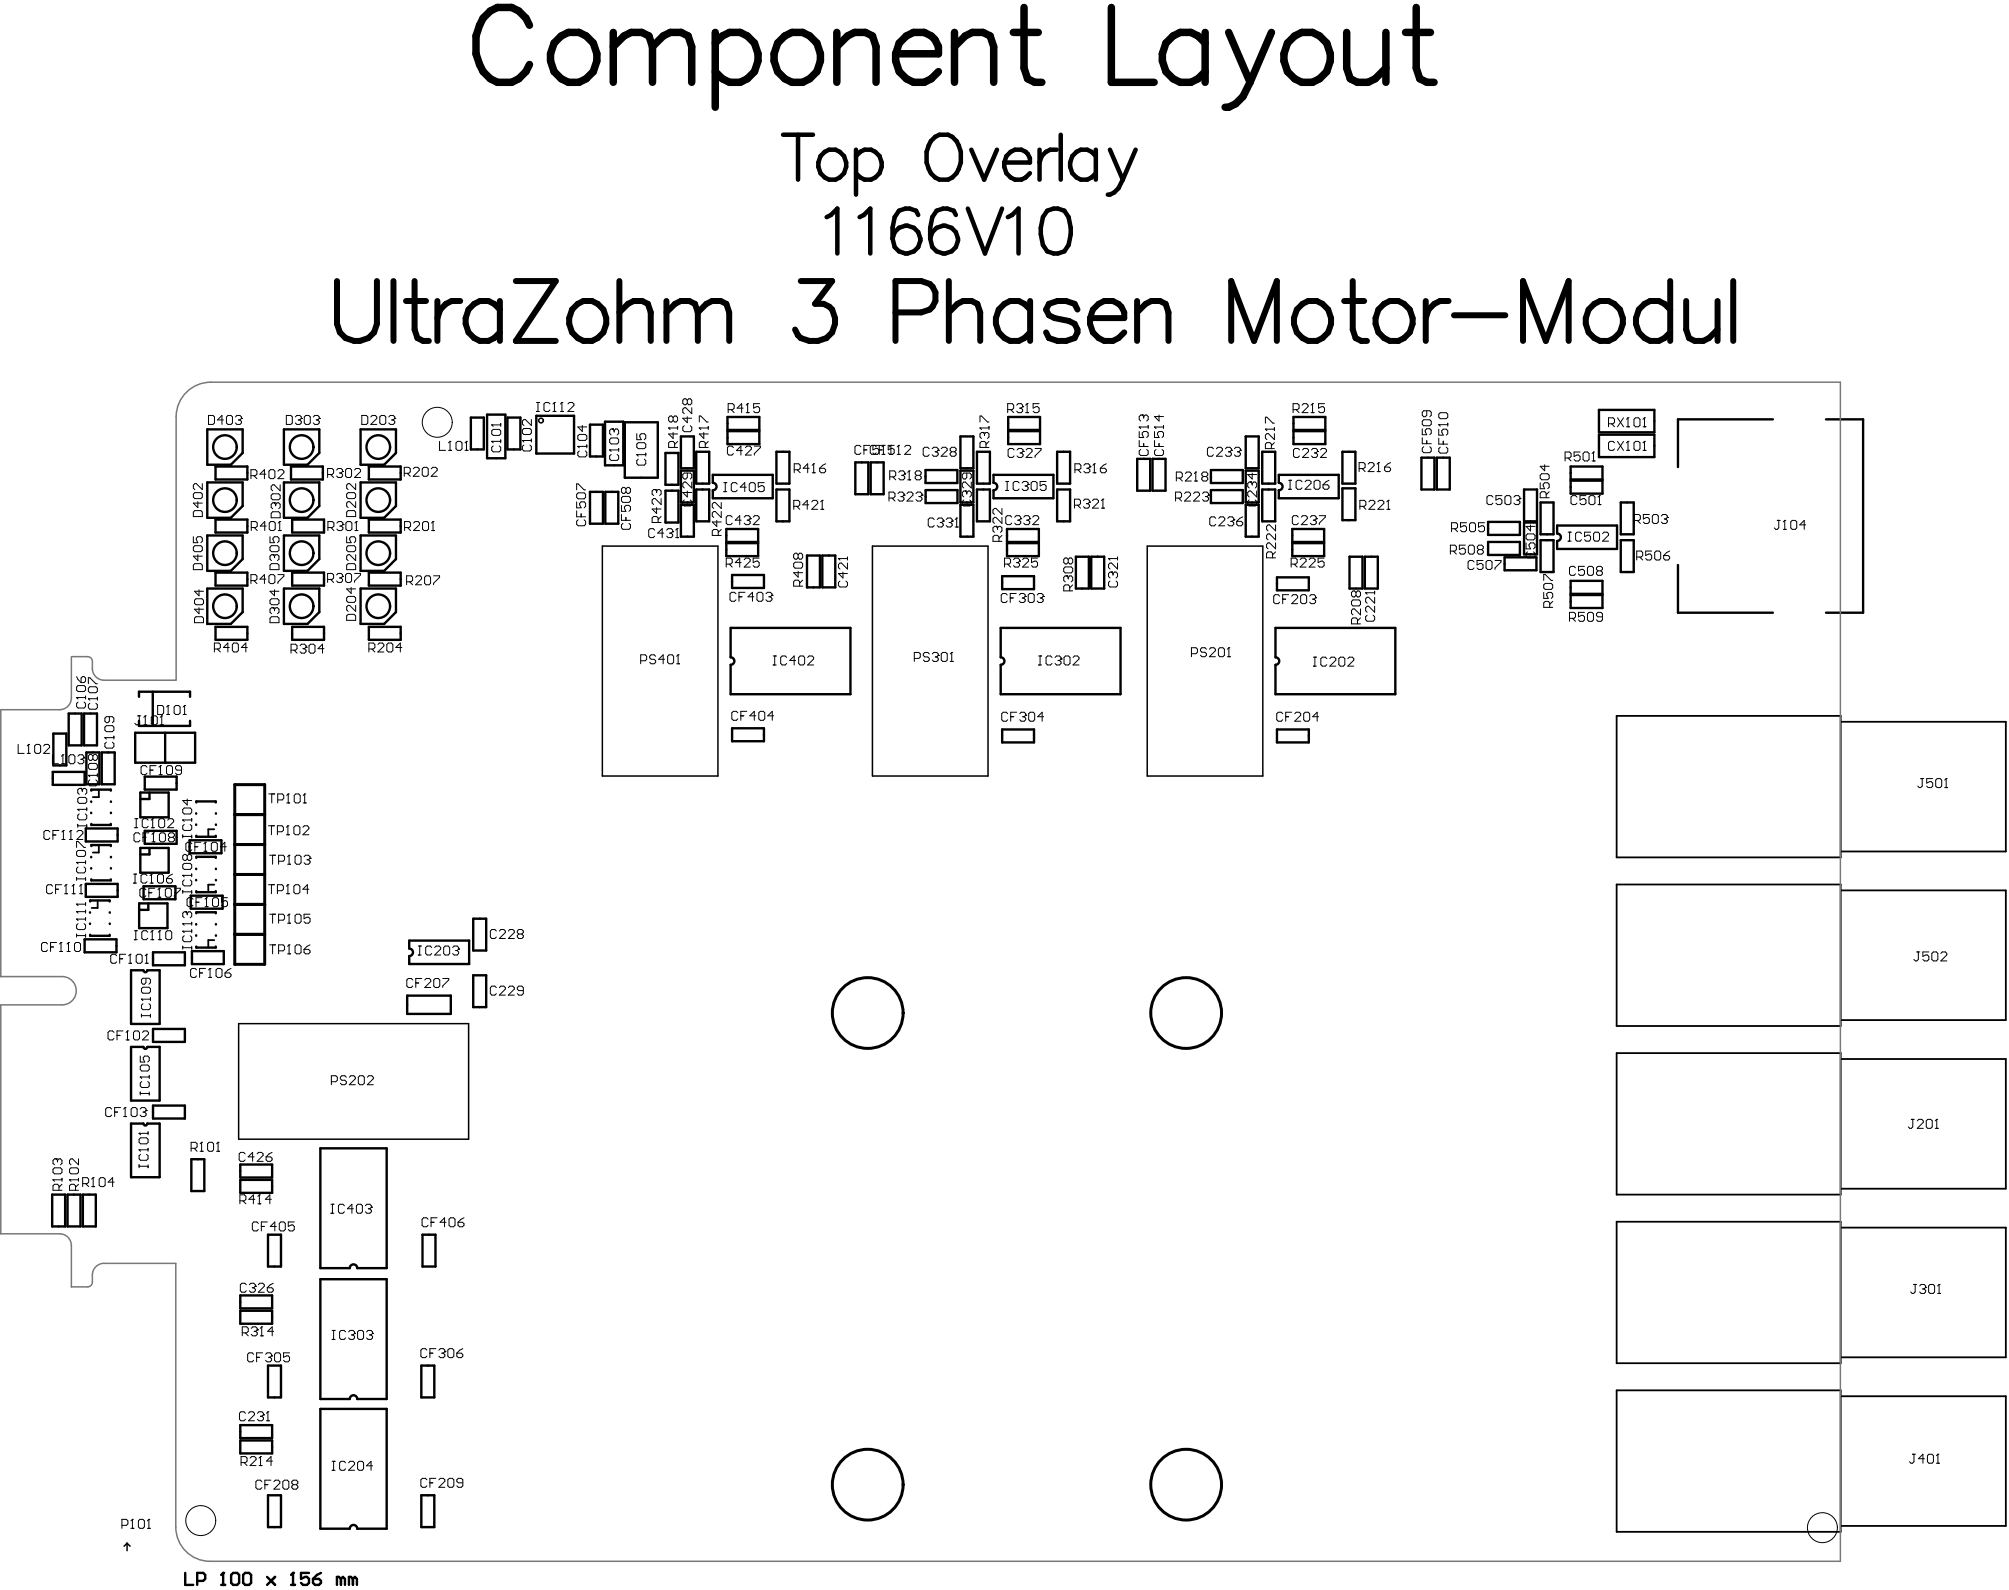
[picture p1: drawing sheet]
<svg xmlns="http://www.w3.org/2000/svg" width="567mm" height="449mm" viewBox="0 0 567 449" stroke-linecap="round" stroke-linejoin="round" font-family="sans-serif">
<g fill="none" stroke="#000" stroke-width=".42">
<path d="M170 154.1h32.6v64.9h-32.6zM246.2 154.1h32.6v64.9h-32.6zM323.7 154.1h32.7v64.9h-32.7zM67.3 288.9h64.9v32.6h-64.9zM35.9 435.5v2.1M35.9 435.5l-.9 .9M35.9 435.5l.8 .9"/>
<circle cx="152.7" cy="118.7" r=".67"/>
</g>
<g fill="none" stroke="#000" stroke-width=".68">
<path d="M132.9 117.8h3.6v9h-3.6zM137.4 117h5.2v12.3h-5.2zM143.2 117.8h3.6v9h-3.6zM151.3 117.4h10.7v10.6h-10.7zM166.5 119.8h3.6v9h-3.6zM170.7 119h5.2v12.3h-5.2zM176.3 119.2h9.3v15.6h-9.3zM205.3 117.7h9v3.6h-9zM284.5 117.7h9v3.6h-9zM365 117.7h9v3.6h-9zM451.2 115.7h15.6v6.3h-15.6zM58.5 121.2h10v6.6l-3.4 3.4h-6.6z"/>
<path d="M58.5 136.2h10v6.6l-3.4 3.3h-6.6zM60.8 131.7h9v3.6h-9zM80.1 136.2h10v6.6l-3.3 3.3h-6.7zM80.1 121.2h10v6.6l-3.3 3.4h-6.7zM82.1 131.7h9v3.6h-9zM101.8 121.2h9.9v6.6l-3.3 3.4h-6.6zM101.8 136.2h9.9v6.6l-3.3 3.3h-6.6zM104.1 131.7h9v3.6h-9zM166.5 138.8h3.6v9h-3.6zM170.8 138.8h3.7v9h-3.7zM187.8 138.5h3.6v9h-3.6zM187.8 127.8h3.6v9h-3.6z"/>
<path d="M192.1 132.8h3.7v9h-3.7zM192.1 123.2h3.7v9h-3.7zM196.5 138.1h3.6v9h-3.6zM196.5 127.5h3.6v9h-3.6zM201.1 134h17v6.6h-17v-2.2a1.06 1.06 0 0 0 1.1-1.1 1.06 1.06 0 0 0-1.1-1zM205.3 121.7h9v3.6h-9zM219.1 138.1h3.7v9h-3.7zM219.1 127.5h3.7v9h-3.7zM241.4 130.5h3.6v9h-3.6zM245.7 130.5h3.7v9h-3.7zM261.2 132.7h9v3.6h-9zM261.2 138.3h9v3.7h-9z"/>
<path d="M271 132.8h3.7v9h-3.7zM271 123.2h3.7v9h-3.7zM275.7 138.1h3.6v9h-3.6zM275.7 127.5h3.6v9h-3.6zM280.4 134h16.9v6.6h-16.9v-2.2a1.06 1.06 0 0 0 1-1.1 1.06 1.06 0 0 0-1-1zM284.5 121.7h9v3.6h-9zM298.3 138.1h3.7v9h-3.7zM298.3 127.5h3.7v9h-3.7zM320.9 129.5h3.7v9h-3.7zM325.2 129.5h3.7v9h-3.7zM341.7 132.7h9v3.6h-9zM341.7 138.3h9v3.7h-9z"/>
<path d="M351.5 132.8h3.7v9h-3.7zM351.5 123.2h3.7v9h-3.7zM356.2 138.1h3.6v9h-3.6zM356.2 127.5h3.6v9h-3.6zM360.9 134h16.9v6.6h-16.9v-2.2a1.06 1.06 0 0 0 1-1.1 1.06 1.06 0 0 0-1-1zM365 121.7h9v3.6h-9zM378.8 127.5h3.7v9h-3.7zM378.8 137.8h3.7v9h-3.7zM401.1 129.2h3.7v8.9h-3.7zM405.4 129.2h3.7v8.9h-3.7zM430.1 138.1h3.6v9h-3.6zM443.2 131.7h9v3.6h-9z"/>
<path d="M443.2 135.7h9v3.6h-9zM451.2 122.7h15.6v6.3h-15.6zM58.5 151.1h10v6.7l-3.4 3.3h-6.6zM60.8 146.6h9v3.7h-9zM80.1 151.1h10v6.7l-3.3 3.3h-6.7zM82.5 146.6h8.9v3.7h-8.9zM101.8 151.1h9.9v6.7l-3.3 3.3h-6.6zM104.1 146.6h9v3.7h-9zM192.1 142.5h3.7v9h-3.7zM205 149.3h8.9v3.7h-8.9zM205 153.3h8.9v3.7h-8.9zM227.7 156.8h3.7v9h-3.7z"/>
<path d="M232 156.8h3.7v9h-3.7zM271 142.5h3.7v9h-3.7zM284.2 149.3h9v3.7h-9zM284.2 153.3h9v3.7h-9zM303.6 157.1h3.7v9h-3.7zM307.9 157.1h3.7v9h-3.7zM351.5 142.5h3.7v9h-3.7zM364.7 149.3h9v3.7h-9zM364.7 153.3h9v3.7h-9zM380.8 157.1h3.7v9h-3.7zM385.1 157.1h3.7v9h-3.7zM419.9 147.3h9v3.7h-9z"/>
<path d="M419.9 153h9v3.6h-9zM424.6 157.3h9v3.6h-9zM430.1 147.5h3.6v9h-3.6zM434.7 141.8h3.7v9h-3.7zM434.7 152.5h3.7v8.9h-3.7zM439.4 148.3h16.9v6.6h-16.9v-2.2a1.06 1.06 0 0 0 1.1-1.1 1.06 1.06 0 0 0-1.1-1zM457.4 141.8h3.6v9h-3.6zM457.4 152.5h3.6v8.9h-3.6zM58.5 166.1h10v6.7l-3.4 3.3h-6.6zM60.8 161.6h9v3.7h-9zM60.8 176.9h9v3.7h-9zM80.1 166.1h10v6.7l-3.3 3.3h-6.7z"/>
<path d="M82.5 176.9h8.9v3.7h-8.9zM82.5 161.6h8.9v3.7h-8.9zM101.8 166.1h9.9v6.7l-3.3 3.3h-6.6zM104.1 176.9h9v3.7h-9zM104.1 161.6h9v3.7h-9zM206.2 177.2h33.8v18.7h-33.8v-8.3a1.06 1.06 0 0 0 1-1 1.06 1.06 0 0 0-1-1.1zM206.6 162.3h9v3.6h-9zM282.4 177.2h33.8v18.7h-33.8v-8.3a1.06 1.06 0 0 0 1-1 1.06 1.06 0 0 0-1-1.1zM282.8 162.6h9v3.7h-9zM359.9 177.2h33.8v18.7h-33.8v-8.3a1.06 1.06 0 0 0 1.1-1 1.06 1.06 0 0 0-1.1-1.1zM360.3 162.9h9v3.7h-9zM443.2 163.9h9v3.7h-9z"/>
<path d="M443.2 167.9h9v3.7h-9zM39.2 196.7v-1.5h14.4v1.5M43.1 195.2v9.7M14.9 217.8h9v3.7h-9zM15.1 207h3.6v9h-3.6zM19.4 201.4h3.6v9h-3.6zM23.7 201.4h3.7v9h-3.7zM24.4 212.4h3.6v8.9h-3.6zM28.7 212.4h3.7v8.9h-3.7zM38.2 206.8h16.9v8.5h-16.9zM39.2 203.4v1.5h14.4v-1.5M40.8 219.2h9v3.6h-9z"/>
<path d="M46.6 206.8v8.5M206.6 205.5h9v3.7h-9zM282.8 205.9h9v3.6h-9zM360.3 205.9h9v3.6h-9zM24.2 233.8h9v3.7h-9zM25.7 226.2v.1M25.7 229.4v.1M25.8 223.1v-.2h5.5v.2M25.8 232.5v.3h5.5v-.3M25.8 238.8v-.3h5.5v.3M31.3 226.2v.1M31.3 229.4v.1"/>
<path d="M39.6 223.7h8v7h-8zM39.6 239.3h8v7h-8zM40.8 234.5h9v3.6h-9zM42.2 223.7v1.8h-2.6M42.2 239.3v1.8h-2.6M53.5 237.1h9v3.7h-9zM55.4 229.5v.1M55.4 232.7v.1M55.4 226.5v-.3h5.5v.3M55.4 235.9v.3h5.5v-.3M60.9 229.5v.1M60.9 232.7v.1"/>
<path d="M24.2 249.5h9v3.6h-9zM25.4 257.5v.1M25.4 254.4v-.3h5.5v.3M25.7 241.8v.2M25.7 245v.1M25.8 248.2v.3h5.5v-.3M31 257.5v.1M31.3 241.8v.2M31.3 245v.1M39.3 255h8v6.9h-8zM40.5 250.1h9v3.7h-9zM41.8 255v1.8h-2.5"/>
<path d="M53.8 252.8h9v3.6h-9zM55.4 245.2v.1M55.4 248.3v.2M55.4 242.1v-.3h5.5v.3M55.4 251.5v.3h5.5v-.3M55.4 257.8v-.3h5.5v.3M60.9 245.2v.1M60.9 248.3v.2M133.5 259.3h3.7v9h-3.7zM23.9 265.1h9v3.7h-9zM25.4 260.6v.2M25.4 263.8v.3h5.5v-.3"/>
<path d="M31 260.6v.2M37 273.8h3.5a.54 .54 0 0 0 .5 .6 .54 .54 0 0 0 .6-.6h3.4v15.2h-8zM43.2 268.8h9v3.6h-9zM54.2 268.4h8.9v3.7h-8.9zM55.4 260.8v.1M55.4 264v.1M55.4 267.1v.3h5.5v-.3M60.9 260.8v.1M60.9 264v.1M115.5 265.5h16.9v6.6h-16.9v-2.3a1.06 1.06 0 0 0 1-1 1.06 1.06 0 0 0-1-1.1zM133.5 275.2h3.7v9h-3.7zM37 295.5h3.5a.54 .54 0 0 0 .5 .5 .54 .54 0 0 0 .6-.5h3.4v15.1h-8z"/>
<path d="M43.2 290.4h9v3.7h-9zM114.9 281h12.3v5.1h-12.3zM37 317.1h3.5a.54 .54 0 0 0 .5 .5 .54 .54 0 0 0 .6-.5h3.4v15.1h-8zM43.2 312h9v3.7h-9zM14.7 337.1h3.7v9h-3.7zM19.1 337.1h3.6v9h-3.6zM23.4 337.1h3.6v9h-3.6zM54 327.2h3.7v8.9h-3.7zM67.8 328.7h9v3.6h-9zM67.8 333h9v3.6h-9zM90.4 324.1h18.7v33.8h-8.3a1.06 1.06 0 0 0-1-1.1 1.06 1.06 0 0 0-1.1 1.1h-8.3zM75.6 348.5h3.7v8.9h-3.7z"/>
<path d="M119.2 348.5h3.7v8.9h-3.7zM67.8 365.6h9v3.7h-9zM67.8 369.9h9v3.7h-9zM90.4 361h18.7v33.8h-8.3a1.06 1.06 0 0 0-1-1 1.06 1.06 0 0 0-1.1 1h-8.3zM75.6 385.4h3.7v9h-3.7zM90.4 397.6h18.7v33.8h-8.3a1.06 1.06 0 0 0-1-1 1.06 1.06 0 0 0-1.1 1h-8.3zM118.9 385.4h3.7v9h-3.7zM67.8 402.2h9v3.7h-9zM67.8 406.5h9v3.7h-9zM75.6 422h3.7v9h-3.7zM118.9 422h3.7v9h-3.7zM52.3 443.9v3.4h2.2"/>
<path d="M55.6 446.2h1.7l.6-.6v-1.1l-.6-.6h-1.7v3.4M62.4 447.3h1.1M62.4 444.5l.6-.6v3.4M65.2 444.5l.6-.6h1.1l.6 .6v2.2l-.6 .6h-1.1l-.6-.6zM68.6 444.5l.6-.6h1.1l.6 .6v2.2l-.6 .6h-1.1l-.6-.6zM75.4 445l2.2 2.3M77.6 445l-2.2 2.3M82.1 447.3h1.2M82.1 444.5l.6-.6v3.4M87.2 443.9h-2.3v1.7l1.2-.6h.5l.6 .6v1.1l-.6 .6h-1.1l-.6-.6M88.3 445.6h1.7l.6 .6v.5l-.6 .6h-1.1l-.6-.6zM90.6 443.9l-1.1 .6-1.2 1.1"/>
<path d="M96.2 445.6l-.6-.6h-.5v2.3M96.2 445.6v1.7M96.2 445.6l.6-.6 .5 .6v1.7M99.6 445.6l-.6-.6h-.5v2.3M99.6 445.6v1.7M99.6 445.6l.6-.6 .5 .6v1.7"/>
<circle cx="63.5" cy="126.2" r="3.3"/>
<circle cx="85.1" cy="126.2" r="3.3"/>
<circle cx="106.7" cy="126.2" r="3.3"/>
<circle cx="63.5" cy="141.1" r="3.3"/>
<circle cx="63.5" cy="156.1" r="3.3"/>
<circle cx="85.1" cy="141.1" r="3.3"/>
<circle cx="85.1" cy="156.1" r="3.3"/>
<circle cx="106.7" cy="141.1" r="3.3"/>
<circle cx="106.7" cy="156.1" r="3.3"/>
<circle cx="63.5" cy="171.1" r="3.3"/>
<circle cx="85.1" cy="171.1" r="3.3"/>
<circle cx="106.7" cy="171.1" r="3.3"/>
</g>
<g fill="none" stroke="#000" stroke-width=".85">
<path d="M66.2 221.4h8.5v50.8h-8.5zM66.2 238.3h8.5M66.2 229.9h8.5M66.2 255.3h8.5M66.2 246.8h8.5M66.2 263.7h8.5"/>
<circle cx="244.9" cy="285.9" r="10"/>
<circle cx="334.7" cy="285.9" r="10"/>
<circle cx="244.9" cy="419" r="10"/>
<circle cx="334.7" cy="419" r="10"/>
</g>
<g fill="none" stroke="#000" stroke-width=".51">
<path d="M456.2 202h63.2v40h-63.2zM519.4 203.7h46.6v36.6h-46.6M27.9 222.9v2.1h-1.7M27.9 238.5v2.1h-1.7M60.5 234h-1.7v2.2M27.6 254.1v2.1h-1.7M60.5 249.7h-1.7v2.1M456.2 249.6h63.2v40h-63.2zM519.4 251.3h46.6v36.6h-46.6M60.5 265.3h-1.7v2.1M456.2 297.2h63.2v39.9h-63.2zM519.4 298.9h46.6v36.6h-46.6"/>
<path d="M456.2 344.8h63.2v39.9h-63.2zM519.4 346.5h46.6v36.6h-46.6M456.2 392.4h63.2v39.9h-63.2zM519.4 394h46.6v36.7h-46.6"/>
</g>
<path d="M500.3 118.3h-26.8v13.5M515.3 118.3h10.4v54.6h-10.4M473.5 159.4v13.5h26.8" fill="none" stroke="#000" stroke-width=".67"/>
<g fill="#000">
<circle cx="63" cy="443.9" r=".34"/>
<circle cx="82.7" cy="443.9" r=".34"/>
</g>
<g fill="none" stroke="#000" stroke-width="1.3">
<path d="M221 38h8.4M225.2 38v12.7M262.7 39.8a4.4 4.4 0 0 1 4.3-1.9 4.4 4.4 0 0 1 3.5 3.1 7.7 7.7 0 0 1-1.8 9.1 4.3 4.3 0 0 1-6.6-2.4 8.1 8.1 0 0 1 .6-7.9zM299.3 38v12.7M231.5 44.1a4 4 0 0 1 4.9-1.6 4 4 0 0 1 2.4 4.6 4 4 0 0 1-4.6 3.6 4 4 0 0 1-3.3-4.8zM241.6 44.1a4 4 0 0 1 4.9-1.6 4 4 0 0 1 2.3 4.6 3.9 3.9 0 0 1-2.9 3.6 3.9 3.9 0 0 1-4.3-1.8M241.6 42.2v12.7M273.1 58.9l4.8 12.6 4.9-12.6M274.1 42.2l3.6 8.5 3.6-8.5M283.4 45.9a4 4 0 0 0 2.4 4.5 4 4 0 0 0 4.8-1.5M284 44.1a3.6 3.6 0 0 1 3.5-2 3.6 3.6 0 0 1 3.1 2.6v1.2h-7.2zM293.3 42.2v8.5"/>
<path d="M295.5 59.5l1.8-.6h1.2l1.8 .6 1.2 1.8 .6 3v1.8l-.6 3-1.2 1.8-1.8 .6h-1.2l-1.8-.6-1.2-1.8-.6-3v-1.8l.6-3zM298.2 42.2a4.1 4.1 0 0 0-4.9 3.7M309.2 44.1a4 4 0 0 0-4.9-1.6 4 4 0 0 0-2.3 4.6 3.9 3.9 0 0 0 2.9 3.6 3.9 3.9 0 0 0 4.3-1.8M309.2 42.2v8.5M313.2 42.2l3.6 8.5M316.8 50.7l-1.2 2.4-1.2 1.2-1.2 .6h-.6M320.5 42.2l-3.7 8.5M233.3 61.3l1.2-.6 1.8-1.8v12.6M242.6 61.3l1.2-.6 1.8-1.8v12.6M259.1 60.7l-.6-1.2-1.8-.6h-1.2l-1.8 .6-1.2 1.8-.6 3v3M269.7 60.7l-.6-1.2-1.8-.6h-1.2l-1.8 .6-1.2 1.8-.6 3v3M284.4 61.3l1.2-.6 1.8-1.8v12.6"/>
<circle cx="255.8" cy="67.6" r="3.9"/>
<circle cx="266.4" cy="67.6" r="3.9"/>
</g>
<g fill="none" stroke="#000" stroke-width="2.1">
<path d="M149.4 7.1l-1-2-2-2-2-1h-4l-2.1 1-2 2-1 2-1 3.1v5l1 3 1 2 2 2 2.1 1h4l2-1 2-2 1-2M156.4 12.2a6.5 6.5 0 0 1 7.1-3 6.5 6.5 0 0 1 4.9 6 6.9 6.9 0 0 1-8 8 7.4 7.4 0 0 1-4-11zM173.1 13.2l3-3 2-1.1h3l2 1.1 1 3M173.1 9.1v14.1M184.1 13.2l3-3 2.1-1.1h3l2 1.1 1 3v10M184.1 13.2v10M201.8 12.2a6.5 6.5 0 0 1 7.2-3 6.5 6.5 0 0 1 4.9 6 6.9 6.9 0 0 1-8 8l-2.1-1-2-2M201.8 9.1v21.2M219.4 12.2a6.5 6.5 0 0 1 7.2-3 6.5 6.5 0 0 1 4.9 6 6.9 6.9 0 0 1-8 8 7.4 7.4 0 0 1-4.1-11zM236.1 13.2l3.1-3 2-1.1h3l2 1.1 1 3v10M236.1 9.1v14.1M252.7 15.2a6.9 6.9 0 0 0 8.1 8l2-1 2-2"/>
<path d="M253.7 12.2a6.1 6.1 0 0 1 10.1-1l1 2v2h-12.1zM269.3 13.2l3.1-3 2-1.1h3l2 1.1 1 3v10M269.3 9.1v14.1M285.9 9.1h7.1M289 2.1v17.1l1 3 2 1h2M313.6 2.1v21.1h12.1M340.1 12.2a6.5 6.5 0 0 0-7.2-3 6.5 6.5 0 0 0-4.9 6 6.9 6.9 0 0 0 8.1 8l2-1 2-2M340.1 9.1v14.1M346.7 9.1l6.1 14.1M358.8 9.1l-6 14.1M363.3 12.2a6.5 6.5 0 0 1 7.2-3 6.5 6.5 0 0 1 4.9 6 6.9 6.9 0 0 1-8.1 8 7.4 7.4 0 0 1-4-11zM380 9.1v10.1l1 3 2 1h3.1l2-1 3-3"/>
<path d="M391.1 9.1v14.1M396.6 9.1h7.1M399.6 2.1v17.1l1 3 2.1 1h2M352.8 23.2l-2.1 4.1-2 2-2 1h-1"/>
</g>
<g fill="none" stroke="#000" stroke-width="1.7">
<path d="M95.1 79.3v12.1a5.7 5.7 0 0 0 5.6 4.9 5.7 5.7 0 0 0 5.7-4.9v-12.1M111 79.3v16.9M117 79.3v13.7l.8 2.4 1.6 .8h1.6M145.6 79.3h11.2l-11.2 16.9h11.2M174.8 79.3v16.9M226 79.3h8.8l-4.8 6.5a4.4 4.4 0 0 1 5.6 4 5.4 5.4 0 0 1-4.8 6.4h-2.4l-2.4-.8-.8-.8-.8-1.6M267.7 79.3v16.9M381.7 79.3v13.7l.8 2.4 1.6 .8h1.6M471.3 79.3v16.9M489.1 79.3v16.9M114.6 85h5.6M123.4 85v11.2"/>
<path d="M129.9 85a5.4 5.4 0 0 0-6.5 4.8M141.1 87.4a5.2 5.2 0 0 0-5.8-2.4 5.2 5.2 0 0 0-3.9 4.8 5.3 5.3 0 0 0 2.2 5.5 5.3 5.3 0 0 0 5.8 .1l1.7-1.6M141.1 85v11.2M161.4 87.4a5.2 5.2 0 0 1 5.7-2.4 5.2 5.2 0 0 1 4 4.8 5.3 5.3 0 0 1-2.2 5.5 5.3 5.3 0 0 1-5.9 .1 6.1 6.1 0 0 1-1.6-8zM174.8 88.2l2.4-2.4 1.6-.8h2.4l1.6 .8 .8 2.4v8M188.1 88.2l2.4-2.4 1.6-.8h2.4l1.6 .8 .8 2.4M188.1 85v11.2M196.9 88.2l2.4-2.4 1.6-.8h2.5l1.6 .8 .8 2.4v8M196.9 88.2v8M252.7 88.2h7.2a4.4 4.4 0 0 0 4.2-4.5 4.4 4.4 0 0 0-4.2-4.4h-7.2v16.9M267.7 88.2l2.5-2.4 1.6-.8h2.4l1.6 .8 .8 2.4v8M290.7 87.4a5.2 5.2 0 0 0-5.7-2.4 5.2 5.2 0 0 0-4 4.8 5.3 5.3 0 0 0 2.2 5.5 5.3 5.3 0 0 0 5.9 .1l1.6-1.6"/>
<path d="M290.7 85v11.2M304 87.4l-.8-1.6-2.4-.8h-2.4l-2.4 .8-.8 1.6 .8 1.6 1.6 .8 4 .8 1.6 .8 .8 1.6v.8l-.8 1.6-2.4 .8h-2.4l-2.4-.8-.8-1.6M307.6 89.8a5.3 5.3 0 0 0 2.2 5.5 5.3 5.3 0 0 0 5.8 .1l1.7-1.6M308.4 87.4a4.9 4.9 0 0 1 8-.8l.9 1.6v1.6h-9.7zM320.9 88.2l2.4-2.4 1.6-.8h2.4l1.6 .8 .8 2.4v8M320.9 85v11.2M347.4 96.2v-16.9l6.5 16.9 6.4-16.9v16.9M365.9 87.4a5.2 5.2 0 0 1 5.8-2.4 5.2 5.2 0 0 1 3.9 4.8 5.3 5.3 0 0 1-2.2 5.5 5.3 5.3 0 0 1-5.8 .1 6.1 6.1 0 0 1-1.7-8zM379.3 85h5.6M389 87.4a5.2 5.2 0 0 1 5.7-2.4 5.2 5.2 0 0 1 3.9 4.8 5.3 5.3 0 0 1-2.1 5.5 5.3 5.3 0 0 1-5.9 .1 6.1 6.1 0 0 1-1.6-8zM402.3 85v11.2M408.8 85a5.4 5.4 0 0 0-6.5 4.8"/>
<path d="M410.3 89h14.5M429.8 96.2v-16.9l6.4 16.9 6.5-16.9v16.9M448.3 87.4a5.2 5.2 0 0 1 5.7-2.4 5.2 5.2 0 0 1 3.9 4.8 5.3 5.3 0 0 1-2.1 5.5 5.3 5.3 0 0 1-5.9 .1 6.1 6.1 0 0 1-1.6-8zM471.3 87.4a5.2 5.2 0 0 0-5.7-2.4 5.2 5.2 0 0 0-4 4.8 5.3 5.3 0 0 0 2.2 5.5 5.3 5.3 0 0 0 5.9 .1l1.6-1.6M475.8 85v8l.8 2.4 1.6 .8h2.4l1.7-.8 2.4-2.4M484.7 85v11.2"/>
</g>
<g fill="none" stroke="#000" stroke-width=".28">
<path d="M58.8 117.2h1.3l.4 .5v1.7l-.4 .4h-1.3zM63.1 118.5h-1.7l1.2-1.3v2.6M63.9 117.7l.4-.5h.9l.4 .5v1.7l-.4 .4h-.9l-.4-.4zM66.4 117.7l.5-.5h.8l.4 .5v.4M67.3 118.5h.4M67.7 118.5l.4 .4v.5l-.4 .4h-.8l-.5-.4M68.1 118.1h.1M68.1 118.1l-.4 .4M80.8 117.2h1.3l.4 .5v1.7l-.4 .4h-1.3zM83.3 117.7l.5-.5h.8l.4 .5v.4M84.2 118.5h.4M84.6 118.5l.4 .4v.5l-.4 .4h-.8l-.5-.4"/>
<path d="M85 118.1h.1M85 118.1l-.4 .4M85.9 117.7l.4-.5h.8l.5 .5v1.7l-.5 .4h-.8l-.4-.4zM88.4 117.7l.4-.5h.9l.4 .5v.4M89.2 118.5h.5M89.7 118.5l.4 .4v.5l-.4 .4h-.9l-.4-.4M90.1 118.1h.1M90.1 118.1l-.4 .4M102.1 117.2h1.3l.4 .5v1.7l-.4 .4h-1.3zM104.6 117.7l.5-.5h.8l.4 .5v.4l-1.7 1.7h1.7M107.2 117.7l.4-.5h.8l.5 .5v1.7l-.5 .4h-.8l-.4-.4zM109.7 117.7l.4-.5h.9l.4 .5v.4"/>
<path d="M110.5 118.5h.5M111 118.5l.4 .4v.5l-.4 .4h-.9l-.4-.4M111.4 118.1h.1M111.4 118.1l-.4 .4M138.8 119.9h.1M138.8 119.9h2.5M138.8 119.9l.4 .4M141.3 119.5v.8M149.9 118.4v1.7l-1.6-1.7h-.5l-.4 .4v.9l.4 .4M151.4 113.6h.8M151.4 116.1h.8M151.8 113.6v2.5"/>
<path d="M155.2 114l-.4-.4h-.9l-.4 .4v1.7l.4 .4h.9l.4-.4M156 116.1h.9M156.5 113.6h.1M156.5 113.6l-.5 .4M156.5 113.6v2.5M158.1 116.1h.9M158.6 113.6h.1M158.6 113.6v2.5M158.6 113.6l-.5 .4M160.3 114l.4-.4h.8l.4 .4v.4l-1.6 1.7h1.6M189.9 117.8l-.4-.4h-.4l-.4 .4v.9l.4 .4h.4l.4-.4M189.9 117.8l.5-.4h.4l.4 .4v.9l-.4 .4h-.4l-.5-.4"/>
<path d="M189.9 117.8v.9M193.9 113l-.4-.5h-.4l-.4 .5v.8l.4 .4h.4l.4-.4M193.9 113l.5-.5h.4l.4 .5v.8l-.4 .4h-.4l-.5-.4M193.9 113v.8M193.9 117.6v1.7l-1.2-1.3h2.5M195.2 115.1v1.7l-1.7-1.7h-.4l-.4 .4v.8l.4 .5M197.3 119.1v-1.7h.5l1.6 1.7h.5M205.5 115.6h1.2l.5-.4v-.9l-.5-.4h-1.2v2.6M206.3 115.6l.9 .9M209.7 115.2h-1.7l1.3-1.3v2.6M210.5 116.5h.9M211 113.9h.1"/>
<path d="M211 113.9v2.6M211 113.9l-.5 .4M214.4 113.9h-1.7v1.3l.8-.4h.4l.5 .4v.8l-.5 .5h-.8l-.4-.5M276.5 119.1v-1.7h.5l1.7 1.7h.4M284.4 115.6h1.2l.4-.4v-.9l-.4-.4h-1.2v2.6M285.2 115.6l.8 .9M286.9 114.3l.4-.4h.9l.4 .4v.5M287.7 115.2h.5M288.2 115.2l.4 .4v.4l-.4 .5h-.9l-.4-.5M288.6 114.8h.1M288.6 114.8l-.4 .4M289.4 116.5h.9"/>
<path d="M289.8 113.9h.1M289.8 113.9v2.6M289.8 113.9l-.4 .4M293.2 113.9h-1.7v1.3l.9-.4h.4l.4 .4v.8l-.4 .5h-.8l-.5-.5M322.3 117.1h.1M322.3 117.1h-.4l-.4 .5v.8l.4 .4M322.3 117.1l.4 .5M322.7 117.6l.5-.5h.4l.4 .5v.8l-.4 .4M322.7 117.6v.4M327.1 117.1v1.7l-1.3-1.2h2.5M357.1 119.4v-1.7h.4l1.7 1.7h.4M364.9 115.6h1.3l.4-.4v-.9l-.4-.4h-1.3v2.6"/>
<path d="M365.7 115.6l.9 .9M367.4 114.3l.5-.4h.8l.4 .4v.5l-1.7 1.7h1.7M370 116.5h.8M370.4 113.9h.1M370.4 113.9v2.6M370.4 113.9l-.4 .4M373.8 113.9h-1.7v1.3l.8-.4h.4l.5 .4v.8l-.5 .5h-.8l-.4-.5M401.8 118.5h1.7l.4 .4v.8l-.4 .5h-1.7l-.5-.5v-.8zM402.6 115.9v1.3l-.4 .4h-.4l-.5-.4v-.8l.5-.5h1.7l.4 .5v.8l-.4 .4M406 119.9h.1M406 119.9h2.5M406 119.9l.4 .4"/>
<path d="M406.4 116.5h1.7l.4 .4v.8l-.4 .5h-1.7l-.4-.5v-.8zM408.5 119.4v.9M453.9 119.6h1.3l.4-.4v-.9l-.4-.4h-1.3v2.5M454.8 119.6l.8 .8M456.4 117.9l1.7 2.5M458.1 117.9l-1.7 2.5M459.4 117.9h.1M459.4 117.9v2.5M459.4 117.9l-.4 .4M461.1 118.3l.4-.4h.9l.4 .4v1.7l-.4 .4h-.9l-.4-.4zM464 117.9h.1M464 117.9v2.5"/>
<path d="M464 117.9l-.4 .4M54.6 139.5l.4-.5h1.7l.4 .5v.8l-.4 .4h-1.7l-.4-.4zM57.1 136.5v1.7l-1.7-1.7h-.4l-.4 .4v.9l.4 .4M70.8 134.2h1.3l.4-.4v-.8l-.4-.4h-1.3v2.5M71.7 134.2l.8 .9M75 133.8h-1.7l1.3-1.2v2.5M75.9 133l.4-.4h.9l.4 .4v1.7l-.4 .4h-.9l-.4-.4zM76.5 139.8l.4-.4h1.7l.5 .4v.8l-.5 .5h-1.7l-.4-.5zM78.4 133l.4-.4h.9l.4 .4v.4l-1.7 1.7h1.7M79.1 136.8v1.7l-1.7-1.7h-.5l-.4 .5v.8l.4 .4M92.4 133.9h1.3l.4-.4v-.9l-.4-.4h-1.3v2.6M93.3 133.9l.8 .9"/>
<path d="M95 132.6l.4-.4h.8l.5 .4v.5M95.8 133.5h.4M96.2 133.5l.5 .4v.4l-.5 .5h-.8l-.4-.5M96.7 133.1h.1M96.7 133.1l-.5 .4M97.5 132.6l.4-.4h.9l.4 .4v1.7l-.4 .5h-.9l-.4-.5zM97.8 139.5l.4-.5h1.7l.5 .5v.8l-.5 .4h-1.7l-.4-.4zM100.1 132.6l.4-.4h.8l.4 .4v.5l-1.6 1.7h1.6M100.4 136.5v1.7l-1.7-1.7h-.5l-.4 .4v.9l.4 .4M114.1 133.6h1.2l.5-.4v-.9l-.5-.4h-1.2v2.5M114.9 133.6l.9 .8M116.6 132.3l.4-.4h.9l.4 .4v.4l-1.7 1.7h1.7"/>
<path d="M119.1 132.3l.5-.4h.8l.4 .4v1.7l-.4 .4h-.8l-.5-.4zM121.7 132.3l.4-.4h.9l.4 .4v.4l-1.7 1.7h1.7M124 124.6v2.5h1.7M126.6 127.1h.8M127 124.6h.1M127 124.6v2.5M127 124.6l-.4 .4M129.1 124.6h.8l.5 .4v1.7l-.5 .4h-.8l-.4-.4v-1.7zM131.2 127.1h.9M131.6 124.6h.1M131.6 124.6v2.5M131.6 124.6l-.4 .4"/>
<path d="M138.8 124.6h.1M138.8 124.6h2.5M138.8 121.6l.4-.4h1.7l.4 .4v.9l-.4 .4h-1.7l-.4-.4zM138.8 124.6l.4 .4M139.2 125.8l-.4 .5v.8l.4 .4h1.7l.4-.4v-.8l-.4-.5M141.3 124.1v.9M147.4 124.3h.1M147.4 121.4l.4-.5h1.7l.4 .5v.8l-.4 .4h-1.7l-.4-.4zM147.4 124.3l.4 .4M147.4 124.3h2.5M147.8 125.6l-.4 .4v.9l.4 .4h1.7l.4-.4v-.9l-.4-.4M149.9 123.9v.8"/>
<path d="M162.7 138.2v-1.6h.4l1.7 1.6h.5M163.1 126h.1M163.1 123l.4-.4h1.7l.4 .4v.9l-.4 .4h-1.7l-.4-.4zM163.1 126h2.5M163.1 126l.4 .4M163.1 139.1h1.7l.5 .4v.9l-.5 .4h-1.7l-.4-.4v-.9zM163.5 127.3l-.4 .4v.8l.4 .4h1.7l.4-.4v-.8l-.4-.4M164.3 120.1v1.7l-1.2-1.3h2.5M165.6 125.6v.8M172 127h.1M172 127h2.6M172 124l.5-.4h1.7l.4 .4v.9l-.4 .4h-1.7l-.5-.4z"/>
<path d="M172 127l.5 .4M172.5 128.2l-.5 .5v.8l.5 .4h1.7l.4-.4v-.8l-.4-.5M172.9 121.1h.1M172.9 121.1h-.4l-.5 .4v.8l.5 .5M172.9 121.1l.4 .4M173.3 121.5l.4-.4h.5l.4 .4v.8l-.4 .5M173.3 121.5v.4M174.6 126.6v.8M176.6 138l.5-.4h.4l.4 .4v.8l-.4 .4h-.4l-.5-.4M176.6 138l-.4-.4h-.4l-.4 .4v.8l.4 .4h.4l.4-.4M176.6 138v.8M179.7 128.3h.1"/>
<path d="M179.7 122.4v1.7h1.3l-.5-.9v-.4l.5-.4h.8l.4 .4v.9l-.4 .4M179.7 125.4l.4-.5h1.7l.4 .5v.8l-.4 .4h-1.7l-.4-.4zM179.7 128.3h2.5M179.7 128.3l.4 .4M180.1 129.6l-.4 .4v.8l.4 .5h1.7l.4-.5v-.8l-.4-.4M182.2 127.9v.8M184.9 138.2h.1M184.9 138.2h-.5l-.4 .4v.8l.4 .4M184.9 138.2l.4 .4M185.3 138.6v.4M185.3 138.6l.4-.4h.4l.5 .4v.8l-.5 .4M188.7 120.8h.1"/>
<path d="M188.7 120.8h2.5M188.7 120.8l.4 .4M189.9 122.1v1.6l-1.2-1.2h2.5M190.4 126.3v-1.3l-.5-.4h-.8l-.4 .4v1.3h2.5M191.2 124.6l-.8 .8M191.2 120.4v.8M193.1 120.1l-.4 .5v.8l.4 .4h1.7l.4-.4v-.8l-.4-.5M193.9 138.6v1.7l-1.2-1.3h2.5M193.9 133.5v1.3l-.4 .4h-.4l-.4-.4v-.9l.4-.4h1.7l.4 .4v.9l-.4 .4M195.2 136v1.7l-1.7-1.7h-.4l-.4 .5v.8l.4 .4M197.3 120.8h.1M197.3 120.8h2.6"/>
<path d="M197.3 120.8l.5 .4M198.6 122.1v1.6l-1.3-1.2h2.6M199 126.3v-1.3l-.4-.4h-.8l-.5 .4v1.3h2.6M199.9 124.6l-.9 .8M199.9 120.4v.8M204.2 138.8h.9M204.2 136.2h.9M204.7 136.2v2.6M207 126.3l-.5-.4h-.8l-.4 .4v1.7l.4 .4h.8l.5-.4M208 136.6l-.4-.4h-.8l-.4 .4v1.7l.4 .5h.8l.4-.5M209.5 127.2h-1.7l1.3-1.3v2.5M210.3 126.3l.5-.4h.8l.4 .4v.4l-1.7 1.7h1.7"/>
<path d="M210.6 137.5h-1.7l1.3-1.3v2.6M211.8 136.2h.9l.4 .4v1.7l-.4 .5h-.9l-.4-.5v-1.7zM212.9 125.9h1.7v.4l-1.7 1.7v.4M215.7 136.2h-1.7v1.3l.8-.4h.4l.5 .4v.8l-.5 .5h-.8l-.4-.5M224.1 132.6h1.3l.4-.4v-.9l-.4-.4h-1.3v2.5M225 132.6l.8 .8M228.3 132.2h-1.6l1.2-1.3v2.5M229.2 133.4h.8M229.6 130.9h.1M229.6 130.9v2.5M229.6 130.9l-.4 .4M231.3 132.2h1.3l.4 .4v.4l-.4 .4h-.9l-.4-.4z"/>
<path d="M233 130.9l-.9 .4-.8 .9M242.9 126.1l-.4-.4h-.8l-.4 .4v1.7l.4 .4h.8l.4-.4M243.8 127h.8M245.5 125.7h-1.7v2.5M246.3 125.7v1.3l1.3-.5 .4 .5v.8l-.4 .4h-1.6l-.4-.4v-1.7l.4-.4h2M246.3 127.8l.4 .4M246.8 125.7l.5 .4M247.3 127.8l-.5 .4M248.1 127h.8M248.9 128.2h.8M249.3 125.7h.1M249.3 125.7v2.5"/>
<path d="M249.3 125.7l-.4 .4M249.8 125.7h-1.7v2.5M250.6 127.8l.5 .4M251.1 134.6h1.2l.5-.4v-.9l-.5-.4h-1.2v2.5M251.4 125.7h.1M251.4 125.7v2.5M251.4 125.7l-.4 .4M251.9 134.6l.9 .8M252.3 125.7h-1.7v1.3l.9-.5h.4l.4 .5v.8l-.4 .4h-.9M253.2 128.2h.8M253.4 139.3l.4-.4h.9l.4 .4v.4M253.6 125.7h.1"/>
<path d="M253.6 125.7v2.5M253.6 125.7l-.4 .4M253.6 133.3l.4-.4h.9l.4 .4v.4M254.5 134.2h.4M254.9 134.2l.4 .4v.4l-.4 .4h-.9l-.4-.4M255.1 139.7h.1M255.1 139.7l-.4 .4M255.3 126.1l.4-.4h.9l.4 .4v.4l-1.7 1.7h1.7M255.3 133.7h.1M255.3 133.7l-.4 .5M255.9 139.3l.5-.4h.8l.4 .4v.4l-1.7 1.7h1.7M256.1 135.4h.9"/>
<path d="M256.6 132.9h.1M256.6 132.9v2.5M256.6 132.9l-.5 .4M258.5 139.3l.4-.4h.8l.5 .4v.4M258.7 134.2l-.4 .4v.4l.4 .4h.8l.4-.4v-.4l-.4-.4M258.7 134.2l-.4-.5v-.4l.4-.4h.8l.4 .4v.4l-.4 .5M258.7 134.2h.8M260.2 139.7h.1M260.2 139.7l-.5 .4M262.2 126.7l-.4-.5h-.9l-.4 .5v1.6l.4 .5h.9l.4-.5M263 126.7l.5-.5h.8l.4 .5v.4M263.9 127.5h.4"/>
<path d="M264.3 127.5l.4 .4v.4l-.4 .5h-.8l-.5-.5M264.7 127.1h.1M264.7 127.1l-.4 .4M265.6 126.7l.4-.5h.9l.4 .5v.4l-1.7 1.7h1.7M268.5 127.5l-.4 .4v.4l.4 .5h.9l.4-.5v-.4l-.4-.4M268.5 127.5l-.4-.4v-.4l.4-.5h.9l.4 .5v.4l-.4 .4M268.5 127.5h.9M272.4 138.6h.1M272.4 138.6h-.4l-.5 .4v.8l.5 .5M272.4 138.6l.4 .4M272.8 133.5v1.3l-.4 .4h-.4l-.5-.4v-.9l.5-.4h1.7l.4 .4v.9l-.4 .4M272.8 139l.4-.4h.5l.4 .4v.8l-.4 .5"/>
<path d="M272.8 139v.4M274.1 136v1.7l-1.7-1.7h-.4l-.5 .5v.8l.5 .4M276.5 120.8h.1M276.5 120.8h2.6M276.5 120.8l.5 .4M277.4 122.1h.1M277.4 122.1h-.4l-.5 .4v.8l.5 .4M277.4 122.1l.4 .4M277.8 122.5l.4-.4h.5l.4 .4v.8l-.4 .4M277.8 122.5v.4M278.2 126.3v-1.3l-.4-.4h-.8l-.5 .4v1.3h2.6M279.1 124.6l-.9 .8"/>
<path d="M279.1 120.4v.8M283.8 135.9h.8M283.8 138.4h.8M284.2 135.9v2.5M286.2 127l-.5-.4h-.8l-.4 .4v1.7l.4 .4h.8l.5-.4M287 127l.4-.4h.9l.4 .4v.4M287.6 136.3l-.4-.4h-.9l-.4 .4v1.7l.4 .4h.9l.4-.4M287.9 127.8h.4M288.3 127.8l.4 .5v.4l-.4 .4h-.9l-.4-.4M288.4 136.3l.5-.4h.8l.4 .4v.4M288.7 127.4h.1M288.7 127.4l-.4 .4"/>
<path d="M289.3 137.2h.4M289.5 127l.5-.4h.8l.4 .4v.4l-1.7 1.7h1.7M289.7 137.2l.4 .4v.4l-.4 .4h-.8l-.5-.4M290.1 136.7h.1M290.1 136.7l-.4 .5M291 136.3l.4-.4h.8l.5 .4v1.7l-.5 .4h-.8l-.4-.4zM292.1 126.6h1.7v.4l-1.7 1.7v.4M295.2 135.9h-1.7v1.3l.8-.5h.5l.4 .5v.8l-.4 .4h-.9l-.4-.4M303.3 132.6h1.3l.4-.4v-.9l-.4-.4h-1.3v2.5M304.2 132.6l.8 .8M305.9 131.3l.4-.4h.8l.4 .4v.4M306.7 132.2h.4"/>
<path d="M307.1 132.2l.4 .4v.4l-.4 .4h-.8l-.4-.4M307.5 131.7h.1M307.5 131.7l-.4 .5M308.4 133.4h.8M308.8 130.9h.1M308.8 130.9v2.5M308.8 130.9l-.4 .4M310.5 132.2h1.3l.4 .4v.4l-.4 .4h-.9l-.4-.4zM312.2 130.9l-.8 .4-.9 .9M321.5 120.5h.1M321.5 124.3v1.7h2.5M321.5 121.8v1.7h1.2l-.4-.9v-.4l.4-.4h.9l.4 .4v.9l-.4 .4"/>
<path d="M321.5 120.5h2.5M321.5 120.5l.4 .4M321.9 126.9l-.4 .4v.8l.4 .4h1.7l.4-.4v-.8l-.4-.4M322.7 125.2v.8M324 120.1v.8M325.8 120.5h.1M325.8 121.8v1.7h1.3l-.5-.9v-.4l.5-.4h.8l.4 .4v.9l-.4 .4M325.8 124.3v1.7h2.5M325.8 120.5h2.5M325.8 120.5l.4 .4M326.2 126.9l-.4 .4v.8l.4 .4h1.7l.4-.4v-.8l-.4-.4M327.1 125.2v.8"/>
<path d="M328.3 120.1v.8M331.9 134.9h1.3l.4-.4v-.9l-.4-.4h-1.3v2.6M332.8 134.9l.8 .9M334.3 139.3l.4-.4h.8l.5 .4v.4l-1.7 1.7h1.7M334.5 133.6l.4-.4h.8l.5 .4v.5l-1.7 1.7h1.7M336.8 139.3l.4-.4h.9l.4 .4v.4l-1.7 1.7h1.7M337 135.8h.9M337.4 133.2h.1M337.4 133.2l-.4 .4M337.4 133.2v2.6M339.3 139.3l.5-.4h.8l.4 .4v.4M339.6 134.5l-.5 .4v.4l.5 .5h.8l.4-.5v-.4l-.4-.4"/>
<path d="M339.6 134.5l-.5-.4v-.5l.5-.4h.8l.4 .4v.5l-.4 .4M339.6 134.5h.8M341 139.7h.1M341 139.7l-.4 .4M342.4 126.7l-.4-.5h-.9l-.4 .5v1.6l.4 .5h.9l.4-.5M343.3 126.7l.4-.5h.8l.4 .5v.4l-1.6 1.7h1.6M345.8 126.7l.4-.5h.9l.4 .5v.4M346.6 127.5h.5M347.1 127.5l.4 .4v.4l-.4 .5h-.9l-.4-.5M347.5 127.1h.1M347.5 127.1l-.4 .4M348.3 126.7l.4-.5h.9l.4 .5v.4"/>
<path d="M349.2 127.5h.4M349.6 127.5l.4 .4v.4l-.4 .5h-.9l-.4-.5M350 127.1h.1M350 127.1l-.4 .4M352.9 136h.1M352.9 136h-.4l-.4 .5v.8l.4 .4M352.9 136l.5 .5M353.4 136.5l.4-.5h.4l.4 .5v.8l-.4 .4M353.4 133.5v1.7l-1.3-1.3h2.5M353.4 136.5v.4M354.6 138.6v1.7l-1.7-1.7h-.4l-.4 .4v.8l.4 .5M357.1 121.1h.1"/>
<path d="M357.1 121.1h2.5M357.1 121.1l.4 .4M358.8 126.6v-1.3l-.5-.4h-.8l-.4 .4v1.3h2.5M359.6 122.4v1.7l-1.7-1.7h-.4l-.4 .4v.9l.4 .4M359.6 124.9l-.8 .9M359.6 120.7v.8M363.6 135.6h.9M363.6 138.1h.9M364 135.6v2.5M366.7 127l-.4-.4h-.9l-.4 .4v1.7l.4 .4h.9l.4-.4M367.4 136l-.4-.4h-.8l-.5 .4v1.7l.5 .4h.8l.4-.4M367.5 127l.5-.4h.8l.4 .4v.4l-1.7 1.7h1.7"/>
<path d="M368.3 136l.4-.4h.8l.5 .4v.4l-1.7 1.7h1.7M370.1 127l.4-.4h.9l.4 .4v.4M370.8 136l.4-.4h.9l.4 .4v1.7l-.4 .4h-.9l-.4-.4zM370.9 127.8h.5M371.4 127.8l.4 .5v.4l-.4 .4h-.9l-.4-.4M371.8 127.4h.1M371.8 127.4l-.4 .4M372.6 127l.4-.4h.9l.4 .4v.4l-1.7 1.7h1.7M373.3 136.8h1.3l.4 .4v.5l-.4 .4h-.8l-.5-.4zM375 135.6l-.8 .4-.9 .8M383.5 132.2h1.3l.4-.4v-.8l-.4-.4h-1.3v2.5M384.4 132.2l.8 .9"/>
<path d="M386.1 131l.4-.4h.8l.5 .4v.4l-1.7 1.7h1.7M388.6 133.1h.8M389 130.6h.1M389 130.6v2.5M389 130.6l-.4 .4M390.7 131.8h1.3l.4 .4v.5l-.4 .4h-.9l-.4-.4zM392.4 130.6l-.8 .4-.9 .8M401.3 121v1.7h1.3l-.4-1.3 .4-.4h.9l.4 .4v.9l-.4 .4M401.3 123.5v1.7h2.6M401.8 126.1l-.5 .4v.8l.5 .5h1.7l.4-.5v-.8l-.4-.4M402.6 124.4v.8M406 121.1v1.7h1.3l-.5-.8v-.5l.5-.4h.8l.4 .4v.9l-.4 .4"/>
<path d="M406 123.7v1.6h2.5M406.4 126.2l-.4 .4v.9l.4 .4h1.7l.4-.4v-.9l-.4-.4M407.3 124.5v.8M423.8 139.9h-1.7v1.2l.9-.4h.4l.4 .4v.9l-.4 .4h-.8l-.5-.4M434.6 136.2v1.7h1.3l-.4-.8v-.4l.4-.5h.8l.5 .5v.8l-.5 .4M435 133.7h1.7l.5 .4v.9l-.5 .4h-1.7l-.4-.4v-.9zM435.9 131.2v1.7l-1.3-1.3h2.6M437.2 138.8l-.9 .8M441.6 129.3h1.3l.4-.5v-.8l-.4-.4h-1.3v2.5M442.5 129.3l.8 .8M445.9 127.6h-1.7v1.2l.8-.4h.5l.4 .4v.9l-.4 .4h-.9l-.4-.4M447.1 127.6h.9l.4 .4v1.7l-.4 .4h-.9l-.4-.4v-1.7z"/>
<path d="M447.5 139.9h-1.7v1.2l.9-.4h.4l.4 .4v.9l-.4 .4h-.8l-.5-.4M449.3 130.1h.8M449.7 127.6h.1M449.7 127.6v2.5M449.7 127.6l-.4 .4M451.3 139.9h.1M451.3 139.9v2.5M451.3 139.9l-.4 .4M455.6 125l-.4-.4h-.9l-.4 .4v1.7l.4 .4h.9l.4-.4M456.4 124.6l1.7 2.5M458.1 124.6l-1.7 2.5M459 127.1h.8"/>
<path d="M459 120.4h.8M459.4 124.6h.1M459.4 124.6v2.5M459.4 124.6l-.4 .4M461.1 125l.4-.4h.9l.4 .4v1.7l-.4 .4h-.9l-.4-.4zM463.6 127.1h.9M463.6 120.4h.9M464 124.6h.1M464 124.6v2.5M464 124.6l-.4 .4M54.6 144.5l.4-.4h1.7l.4 .4v1.3h-2.5zM54.6 159.5l.4-.4h1.7l.4 .4v1.3h-2.5z"/>
<path d="M54.6 151.5v1.7h1.2l-.4-1.3 .4-.4h.9l.4 .4v.8l-.4 .5M54.6 154.4l.4-.4h1.7l.4 .4v.9l-.4 .4h-1.7l-.4-.4zM55.8 156.5v1.7l-1.2-1.2h2.5M55.8 141.6v1.7l-1.2-1.3h2.5M70.9 148.9h1.3l.4-.4v-.9l-.4-.4h-1.3v2.5M71.7 148.9l.9 .8M75.1 148.5h-1.7l1.3-1.3v2.5M76 147.6l.4-.4h.8l.5 .4v1.7l-.5 .4h-.8l-.4-.4zM76.2 159.5l.4-.4h1.7l.4 .4v1.3h-2.5zM76.2 154.4l.4-.4h1.7l.4 .4v.9l-.4 .4h-1.7l-.4-.4zM76.2 151.5v1.7h1.3l-.5-1.3 .5-.4h.8l.4 .4v.8l-.4 .5M76.5 144.9l.4-.5h1.7l.5 .5v1.2h-2.6z"/>
<path d="M77 156.5h.1M77 156.5h-.4l-.4 .5v.8l.4 .4M77 156.5l.5 .5M77.4 141.9h.1M77.4 141.9h-.5l-.4 .4v.9l.4 .4M77.4 141.9l.4 .4M77.5 157l.4-.5h.4l.4 .5v.8l-.4 .4M77.5 157v.4M77.8 142.3l.4-.4h.4l.5 .4v.9l-.5 .4M77.8 142.3v.4M78.5 149.7h.9M78.9 147.2h.1"/>
<path d="M78.9 147.2v2.5M78.9 147.2l-.4 .4M92.5 148.9h1.3l.4-.4v-.9l-.4-.4h-1.3v2.5M93.4 148.9l.8 .8M95.1 147.6l.4-.4h.8l.5 .4v.4M95.9 148.5h.4M96.3 148.5l.5 .4v.4l-.5 .4h-.8l-.4-.4M96.8 148h.1M96.8 148l-.5 .5M97.6 147.6l.4-.4h.9l.4 .4v1.7l-.4 .4h-.9l-.4-.4zM97.8 151.5v1.7h1.3l-.4-1.3 .4-.4h.8l.5 .4v.8l-.5 .5M97.8 154.4l.4-.4h1.7l.5 .4v.9l-.5 .4h-1.7l-.4-.4z"/>
<path d="M97.8 144.5l.4-.4h1.7l.5 .4v1.3h-2.6zM97.8 159.5l.4-.4h1.7l.5 .4v1.3h-2.6zM100.1 149.7h.9M100.4 156.5v1.7l-1.7-1.7h-.5l-.4 .5v.8l.4 .4M100.4 141.6v1.7l-1.7-1.7h-.5l-.4 .4v.8l.4 .5M100.6 147.2h.1M100.6 147.2v2.5M100.6 147.2l-.5 .4M114.2 148.9h1.2l.5-.4v-.9l-.5-.4h-1.2v2.5M115 148.9l.9 .8M116.7 147.6l.4-.4h.9l.4 .4v.4l-1.7 1.7h1.7M119.2 147.6l.5-.4h.8l.4 .4v1.7l-.4 .4h-.8l-.5-.4z"/>
<path d="M121.8 149.7h.8M122.2 147.2h.1M122.2 147.2l-.4 .4M122.2 147.2v2.5M162.7 141.6v1.7h1.3l-.4-.8v-.4l.4-.5h.8l.5 .5v.8l-.5 .4M162.7 144.2v1.7h2.6M163.1 146.7l-.4 .4v.9l.4 .4h1.7l.5-.4v-.9l-.5-.4M164 145v.9M175.4 140.5l.4-.4h1.7l.4 .4v.9l-.4 .4h-1.7l-.4-.4zM175.4 142.6v1.7h1.2l-.4-.8v-.4l.4-.5h.9l.4 .5v.8l-.4 .4M175.4 145.2v1.7h2.5M175.8 147.7l-.4 .4v.9l.4 .4h1.7l.4-.4v-.9l-.4-.4"/>
<path d="M176.6 146v.9M184.7 149.6l-.4-.4h-.8l-.4 .4v1.7l.4 .4h.8l.4-.4M185.3 143.2v1.7l-1.3-1.2h2.6M185.7 147.5v-1.3l-.4-.4h-.9l-.4 .4v1.3h2.6M186.6 140.7v1.7l-1.7-1.7h-.5l-.4 .4v.9l.4 .4M186.6 145.8l-.9 .8M187.3 150.5h-1.7l1.3-1.3v2.5M188.1 149.6l.5-.4h.8l.4 .4v.4M189 150.5h.4M189.4 150.5l.4 .4v.4l-.4 .4h-.8l-.5-.4M189.8 150h.1M189.8 150l-.4 .5"/>
<path d="M190.7 151.7h.8M191.1 149.2h.1M191.1 149.2v2.5M191.1 149.2l-.4 .4M193.1 141.1l-.4 .4v.9l.4 .4h1.7l.4-.4v-.9l-.4-.4M202.3 146.9v1.7l-1.3-1.3h2.5M202.7 151.1v-1.3l-.4-.4h-.9l-.4 .4v1.3h2.5M203.5 144.4v1.6l-1.7-1.6h-.4l-.4 .4v.8l.4 .4M203.5 141.8v1.7l-1.7-1.7h-.4l-.4 .4v.9l.4 .4M203.5 149.4l-.8 .9M204.9 159.2h1.3l.4-.4v-.9l-.4-.4h-1.3v2.5M205.8 159.2l.8 .8"/>
<path d="M206.6 146l-.4-.5h-.8l-.5 .5v1.6l.5 .5h.8l.4-.5M209.2 146.8h-1.7l1.2-1.3v2.6M209.2 158.8h-1.7l1.2-1.3v2.5M210 157.9l.4-.4h.9l.4 .4v.5l-1.7 1.6h1.7M210 146l.4-.5h.9l.4 .5v.4M210.9 146.8h.4M211.3 146.8l.4 .4v.4l-.4 .5h-.9l-.4-.5M211.7 146.4h.1M211.7 146.4l-.4 .4M212.5 146l.5-.5h.8l.4 .5v.4l-1.7 1.7h1.7M214.2 157.5h-1.7v1.3l1.3-.4 .4 .4v.8l-.4 .4h-.8l-.5-.4M224 159.1l.4-.4h1.7l.4 .4v.8l-.4 .5h-1.7l-.4-.5z"/>
<path d="M224 142.9h1.3l.4-.4v-.9l-.4-.4h-1.3v2.5M224.8 142.9l.9 .8M225.2 156.6l-.4-.5h-.4l-.4 .5v.8l.4 .4h.4l.4-.4M225.2 156.6v.8M225.2 156.6l.4-.5h.5l.4 .5v.8l-.4 .4h-.5l-.4-.4M228.2 142.5h-1.7l1.3-1.3v2.5M229.1 141.6l.4-.4h.8l.5 .4v.5l-1.7 1.6h1.7M231.6 143.7h.8M232 141.2h.1M232 141.2v2.5M232 141.2l-.4 .4M236.6 157.6h.1"/>
<path d="M236.6 157.6l.4 .5M236.6 157.6h2.5M239.1 158.9v1.7l-1.7-1.7h-.4l-.4 .4v.9l.4 .4M239.1 157.2v.9M250.9 140.6h1.2l.5-.5v-.8l-.5-.4h-1.2v2.5M251.7 140.6l.9 .8M254.2 140.1h.5M254.7 140.1l.4 .5v.4l-.4 .4h-.9l-.4-.4M259.3 140.1h.4M259.7 140.1l.5 .5v.4l-.5 .4h-.8l-.4-.4M263.6 146.6l-.4-.4h-.8l-.5 .4v1.7l.5 .4h.8l.4-.4M264.5 146.6l.4-.4h.8l.5 .4v.4"/>
<path d="M265.3 147.5h.4M265.7 147.5l.5 .4v.4l-.5 .4h-.8l-.4-.4M266.2 147h.1M266.2 147l-.5 .5M267 146.6l.4-.4h.9l.4 .4v.4M267.9 147.5h.4M268.3 147.5l.4 .4v.4l-.4 .4h-.9l-.4-.4M268.7 147h.1M268.7 147l-.4 .5M269.5 148.7h.9M270 146.2h.1M270 146.2v2.5"/>
<path d="M270 146.2l-.5 .4M272 141.1l-.5 .4v.9l.5 .4h1.7l.4-.4v-.9l-.4-.4M281 148.6h.1M281 148.6h-.4l-.4 .4v.8l.4 .4M281 148.6l.5 .4M281.5 149l.4-.4h.4l.4 .4v.8l-.4 .4M281.5 149v.4M281.9 152.8v-1.3l-.4-.4h-.9l-.4 .4v1.3h2.5M282.7 146v1.7l-1.7-1.7h-.4l-.4 .4v.9l.4 .4M282.7 143.5v1.7l-1.7-1.7h-.4l-.4 .4v.9l.4 .4M282.7 151.1l-.8 .8M283.5 159.2h1.2l.5-.4v-.9l-.5-.4h-1.2v2.5"/>
<path d="M284.3 159.2l.9 .8M285.5 146l-.4-.5h-.9l-.4 .5v1.6l.4 .5h.9l.4-.5M286 157.9l.4-.4h.9l.4 .4v.5M286.3 146l.5-.5h.8l.4 .5v.4M286.9 158.8h.4M287.2 146.8h.4M287.3 158.8l.4 .4v.4l-.4 .4h-.9l-.4-.4M287.6 146.8l.4 .4v.4l-.4 .5h-.8l-.5-.5M287.7 158.4h.1M287.7 158.4l-.4 .4M288 146.4h.1M288 146.4l-.4 .4"/>
<path d="M288.5 157.9l.5-.4h.8l.4 .4v.5l-1.7 1.6h1.7M288.9 146l.4-.5h.8l.5 .5v.4M289.7 146.8h.4M290.1 146.8l.5 .4v.4l-.5 .5h-.8l-.4-.5M290.6 146.4h.1M290.6 146.4l-.5 .4M291.4 146l.4-.5h.9l.4 .5v.4l-1.7 1.7h1.7M292.8 157.5h-1.7v1.3l.8-.4h.5l.4 .4v.8l-.4 .4h-.9l-.4-.4M301.4 157.9l-.4-.4h-.4l-.4 .4v.8l.4 .5h.4l.4-.5M301.4 157.9v.8M301.4 157.9l.5-.4h.4l.4 .4v.8l-.4 .5h-.4l-.5-.5M303.2 142.6h1.3l.4-.5v-.8l-.4-.4h-1.3v2.5"/>
<path d="M304 142.6l.9 .8M305.7 141.3l.5-.4h.8l.4 .4v.4M306.6 142.1h.4M307 142.1l.4 .5v.4l-.4 .4h-.8l-.5-.4M307.4 141.7h.1M307.4 141.7l-.4 .4M308.3 141.3l.4-.4h.8l.5 .4v.4l-1.7 1.7h1.7M310.8 143.4h.9M311.2 140.9h.1M311.2 140.9l-.4 .4M311.2 140.9v2.5M312.8 157.6h.1"/>
<path d="M312.8 157.6h2.6M312.8 157.6l.4 .5M315.4 158.9v1.7l-1.7-1.7h-.5l-.4 .4v.9l.4 .4M315.4 157.2v.9M331.7 140.6h1.3l.4-.5v-.8l-.4-.4h-1.3v2.5M332.6 140.6l.8 .8M340.2 140.1h.4M340.6 140.1l.4 .5v.4l-.4 .4h-.8l-.5-.4M343.1 146.3l-.4-.4h-.9l-.4 .4v1.7l.4 .4h.9l.4-.4M343.9 146.3l.4-.4h.9l.4 .4v.4l-1.7 1.7h1.7M346.5 146.3l.4-.4h.8l.4 .4v.4M347.3 147.1h.4"/>
<path d="M347.7 147.1l.4 .5v.4l-.4 .4h-.8l-.4-.4M348.1 146.7h.1M348.1 146.7l-.4 .4M349 147.1h1.3l.4 .5v.4l-.4 .4h-.9l-.4-.4zM350.7 145.9l-.9 .4-.8 .8M352.5 141.1l-.4 .4v.9l.4 .4h1.7l.4-.4v-.9l-.4-.4M359.1 157.4v-1.2l-.4-.5h-.9l-.4 .5v1.2h2.5M359.9 148.1v1.7l-1.6-1.7h-.5l-.4 .5v.8l.4 .4M359.9 150.7v1.7l-1.6-1.7h-.5l-.4 .4v.8l.4 .5M359.9 153.2v1.7l-1.6-1.7h-.5l-.4 .4v.9l.4 .4M359.9 155.7l-.8 .9M364.3 159.2h1.3l.4-.4v-.9l-.4-.4h-1.3v2.5"/>
<path d="M365.2 159.2l.8 .8M366.4 146l-.5-.5h-.8l-.4 .5v1.6l.4 .5h.8l.5-.5M366.9 157.9l.4-.4h.9l.4 .4v.5l-1.7 1.6h1.7M367.2 146l.4-.5h.9l.4 .5v.4l-1.7 1.7h1.7M369.4 157.9l.4-.4h.9l.4 .4v.5l-1.7 1.6h1.7M369.8 146l.4-.5h.8l.4 .5v.4M370.6 146.8h.4M371 146.8l.4 .4v.4l-.4 .5h-.8l-.4-.5M371.4 146.4h.1M371.4 146.4l-.4 .4M372.3 145.5h1.7v.5l-1.7 1.6v.5M373.6 157.5h-1.6v1.3l.8-.4h.4l.4 .4v.8l-.4 .4h-.8l-.4-.4"/>
<path d="M383.7 142.9h1.3l.4-.4v-.9l-.4-.4h-1.3v2.5M384.6 142.9l.8 .8M386.3 141.6l.4-.4h.8l.5 .4v.5l-1.7 1.6h1.7M388.8 141.6l.4-.4h.9l.4 .4v.5l-1.7 1.6h1.7M391.3 143.7h.9M391.8 141.2h.1M391.8 141.2v2.5M391.8 141.2l-.5 .4M409.3 155.5h1.2l.5-.4v-.8l-.5-.4h-1.2v2.5M409.6 149.2h1.3l.4-.4v-.8l-.4-.5h-1.3v2.6M410.1 155.5l.9 .9M410.5 149.2l.8 .9"/>
<path d="M413.5 153.9h-1.7v1.2l.9-.4h.4l.4 .4v.9l-.4 .4h-.9l-.4-.4M413.8 147.5h-1.7v1.3l1.3-.4 .4 .4v.8l-.4 .5h-.8l-.5-.5M414.3 154.3l.5-.4h.8l.4 .4v1.7l-.4 .4h-.8l-.5-.4zM414.7 148l.4-.5h.8l.5 .5v1.6l-.5 .5h-.8l-.4-.5zM416 158.6l-.5-.4h-.8l-.4 .4v1.7l.4 .4h.8l.5-.4M417.3 155.1l-.4-.4v-.4l.4-.4h.9l.4 .4v.4l-.4 .4M417.3 155.1l-.4 .4v.5l.4 .4h.9l.4-.4v-.5l-.4-.4M417.3 155.1h.9M418.5 158.2h-1.7v1.2l.9-.4h.4l.4 .4v.9l-.4 .4h-.9l-.4-.4M418.9 147.5h-1.7v1.3l.9-.4h.4l.4 .4v.8l-.4 .5h-.9l-.4-.5M419.3 158.6l.5-.4h.8l.4 .4v1.7l-.4 .4h-.8l-.5-.4zM421.3 140.3l-.4-.4h-.9l-.4 .4v1.7l.4 .4h.9l.4-.4"/>
<path d="M421.9 158.2h1.7v.4l-1.7 1.7v.4M424.7 140.3l.4-.4h.8l.5 .4v1.7l-.5 .4h-.8l-.4-.4zM427.2 140.3l.4-.4h.9l.4 .4v.4M428 141.1h.5M428.5 141.1l.4 .5v.4l-.4 .4h-.9l-.4-.4M428.9 140.7h.1M428.9 140.7l-.4 .4M430.6 153.2v1.7h1.3l-.4-.8v-.5l.4-.4h.8l.5 .4v.9l-.5 .4M431.1 155.7l-.5 .5v.8l.5 .4h1.6l.5-.4v-.8l-.5-.5M431.1 150.7h1.6l.5 .4v.8l-.5 .5h-1.6l-.5-.5v-.8zM431.9 148.1v1.7l-1.3-1.2h2.6M436.3 140.5v-1.3l-.4-.4h-.9l-.4 .4v1.3h2.6"/>
<path d="M442.5 150.2h.8M442.5 152.7h.8M442.9 150.2v2.5M445 140.3l-.4-.4h-.9l-.4 .4v1.7l.4 .4h.9l.4-.4M446.3 150.6l-.4-.4h-.9l-.4 .4v1.7l.4 .4h.9l.4-.4M447.1 159.8h-1.7v1.3l.9-.4h.4l.4 .4v.9l-.4 .4h-.9l-.4-.4M448.4 140.3l.4-.4h.9l.4 .4v1.7l-.4 .4h-.9l-.4-.4zM448.8 150.2h-1.7v1.3l1.3-.5 .4 .5v.8l-.4 .4h-.8l-.5-.4M449.7 150.6l.4-.4h.9l.4 .4v1.7l-.4 .4h-.9l-.4-.4zM450.9 142.4h.9M452.2 150.6l.4-.4h.9l.4 .4v.4l-1.7 1.7h1.7M461.2 146.9h1.3l.4-.4v-.9l-.4-.4h-1.3v2.5"/>
<path d="M461.9 157.2h1.2l.5-.4v-.9l-.5-.4h-1.2v2.6M462 146.9l.9 .8M462.7 157.2l.9 .9M465.4 145.2h-1.7v1.3l.9-.5h.4l.4 .5v.8l-.4 .4h-.8l-.5-.4M466.1 155.5h-1.7v1.3l.8-.4h.5l.4 .4v.8l-.4 .5h-.9l-.4-.5M466.7 145.2h.8l.5 .4v1.7l-.5 .4h-.8l-.4-.4v-1.7zM466.9 155.9l.5-.4h.8l.4 .4v1.7l-.4 .5h-.8l-.5-.5zM468.8 145.6l.4-.4h.9l.4 .4v.4M469.5 156.8h1.2l.5 .4v.4l-.5 .5h-.8l-.4-.5zM469.6 146.5h.5M470.1 146.5l.4 .4v.4l-.4 .4h-.9l-.4-.4M470.5 146h.1"/>
<path d="M470.5 146l-.4 .5M471.2 155.5l-.9 .4-.8 .9M501.5 146.9h.9M501.9 146.9v2.1l-.4 .4h-.4l-.4-.4M503.2 149.4h.9M503.6 146.9h.1M503.6 146.9v2.5M503.6 146.9l-.4 .4M505.3 147.3l.4-.4h.9l.4 .4v1.7l-.4 .4h-.9l-.4-.4zM509.6 148.1h-1.7l1.2-1.2v2.5M54.9 169.4l.4-.4h1.7l.4 .4v.8l-.4 .5h-1.7l-.4-.5zM54.9 174.5l.4-.4h1.7l.4 .4v1.2h-2.5z"/>
<path d="M56.2 171.5v1.7l-1.3-1.3h2.5M56.2 166.4v1.7l-1.3-1.2h2.5M70.8 163.9h1.3l.4-.5v-.8l-.4-.4h-1.3v2.5M71.7 163.9l.8 .8M75 163.4h-1.7l1.3-1.2v2.5M75.9 162.6l.4-.4h.9l.4 .4v1.7l-.4 .4h-.9l-.4-.4zM76.2 174.5l.4-.4h1.7l.4 .4v1.2h-2.5zM76.2 169.4l.4-.4h1.7l.4 .4v.8l-.4 .5h-1.7l-.4-.5zM77 171.5h.1M77 171.5h-.4l-.4 .4v.9l.4 .4M77 171.5l.5 .4M77.5 171.9l.4-.4h.4l.4 .4v.9l-.4 .4"/>
<path d="M77.5 166.4v1.7l-1.3-1.2h2.5M77.5 171.9v.5M78.4 162.2h1.7v.4l-1.7 1.7v.4M92.4 163.5h1.3l.4-.4v-.8l-.4-.5h-1.3v2.6M93.3 163.5l.8 .9M95 162.3l.4-.5h.8l.5 .5v.4M95.8 163.1h.4M96.2 163.1l.5 .4v.5l-.5 .4h-.8l-.4-.4M96.7 162.7h.1M96.7 162.7l-.5 .4M97.5 162.3l.4-.5h.9l.4 .5v1.7l-.4 .4h-.9l-.4-.4zM97.8 173.8l.4-.4h1.7l.5 .4v1.3h-2.6z"/>
<path d="M97.8 168.7l.4-.4h1.7l.5 .4v.9l-.5 .4h-1.7l-.4-.4zM99.1 165.8v1.7l-1.3-1.3h2.6M100.1 161.8h1.6v.5l-1.6 1.7v.4M100.4 170.8v1.7l-1.7-1.7h-.5l-.4 .5v.8l.4 .4M114.7 164.2h1.3l.4-.4v-.9l-.4-.4h-1.3v2.5M115.6 164.2l.8 .8M117.3 162.9l.4-.4h.8l.5 .4v.4l-1.7 1.7h1.7M120.2 162.5h.9l.4 .4v1.7l-.4 .4h-.9l-.4-.4v-1.7zM122.3 162.5h1.7v.4l-1.7 1.7v.4M207.7 167.6l-.4-.4h-.9l-.4 .4v1.7l.4 .4h.9l.4-.4M208.5 168.4h.9M210.2 167.2h-1.7v2.5"/>
<path d="M212.8 168.4h-1.7l1.2-1.2v2.5M213.6 167.6l.4-.4h.9l.4 .4v1.7l-.4 .4h-.9l-.4-.4zM216.1 167.6l.5-.4h.8l.4 .4v.4M217 168.4h.4M217.4 168.4l.4 .5v.4l-.4 .4h-.8l-.5-.4M217.8 168h.1M217.8 168l-.4 .4M225.2 161.2v1.7l-1.2-1.3h2.5M225.6 165.4v-1.2l-.4-.5h-.8l-.4 .5v1.2h2.5M226.5 163.7l-.9 .9M237 164l-.4 .4v.8l.4 .5h1.7l.4-.5v-.8l-.4-.4M237.9 161.4v1.7l-1.3-1.2h2.5"/>
<path d="M284.2 167.9l-.4-.4h-.8l-.5 .4v1.7l.5 .4h.8l.4-.4M285.1 168.8h.8M286.8 167.5h-1.7v2.5M287.6 167.9l.4-.4h.9l.4 .4v.4M288.5 168.8h.4M288.9 168.8l.4 .4v.4l-.4 .4h-.9l-.4-.4M289.3 168.3h.1M289.3 168.3l-.4 .5M290.1 167.9l.5-.4h.8l.4 .4v1.7l-.4 .4h-.8l-.5-.4zM292.7 167.9l.4-.4h.9l.4 .4v.4M293.5 168.8h.5M294 168.8l.4 .4v.4l-.4 .4h-.9l-.4-.4"/>
<path d="M294.4 168.3h.1M294.4 168.3l-.4 .5M300.2 160.4l.4-.4h1.7l.4 .4v.9l-.4 .4h-1.7l-.4-.4zM301 162.5h.1M301 162.5h-.4l-.4 .5v.8l.4 .4M301 162.5l.4 .5M301.4 163l.5-.5h.4l.4 .5v.8l-.4 .4M301.4 163v.4M301.9 166.8v-1.3l-.5-.4h-.8l-.4 .4v1.3h2.5M302.7 165.1l-.8 .8M313.2 164l-.4 .4v.8l.4 .5h1.7l.5-.5v-.8l-.5-.4M313.7 161.4h.1"/>
<path d="M313.7 161.4h-.5l-.4 .5v.8l.4 .4M313.7 161.4l.4 .5M314.1 161.9l.4-.5h.4l.5 .5v.8l-.5 .4M314.1 161.9v.4M361.1 168.3l-.4-.5h-.9l-.4 .5v1.6l.4 .5h.9l.4-.5M362 169.1h.8M363.6 167.8h-1.6v2.6M364.5 168.3l.4-.5h.9l.4 .5v.4l-1.7 1.7h1.7M367 168.3l.4-.5h.9l.4 .5v1.6l-.4 .5h-.9l-.4-.5zM369.6 168.3l.4-.5h.8l.5 .5v.4M370.4 169.1h.4M370.8 169.1l.5 .4v.4l-.5 .5h-.8l-.4-.5"/>
<path d="M371.3 168.7h.1M371.3 168.7l-.5 .4M381.4 169.7l.4-.4h1.7l.4 .4v.9l-.4 .4h-1.7l-.4-.4zM382.6 167.2l-.4-.4h-.4l-.4 .4v.8l.4 .5h.4l.4-.5M382.6 167.2l.5-.4h.4l.4 .4v.8l-.4 .5h-.4l-.5-.5M382.6 167.2v.8M383.1 176.1v-1.3l-.5-.4h-.8l-.4 .4v1.3h2.5M383.9 171.8v1.7l-1.7-1.7h-.4l-.4 .5v.8l.4 .4M383.9 174.4l-.8 .8M385.4 167.3h.1M385.4 167.3h2.5M385.4 167.3l.4 .4"/>
<path d="M385.8 173.6l-.4 .5v.8l.4 .4h1.7l.4-.4v-.8l-.4-.5M387.9 168.6v1.6l-1.7-1.6h-.4l-.4 .4v.8l.4 .4M387.9 171.1v1.7l-1.7-1.7h-.4l-.4 .4v.9l.4 .4M387.9 166.9v.8M435.6 167.2v1.7h1.3l-.4-.9v-.4l.4-.4h.8l.5 .4v.9l-.5 .4M435.6 163.8v-1.7h.4l1.7 1.7h.5M436 164.7h1.7l.5 .4v.8l-.5 .4h-1.7l-.4-.4v-.8zM437.3 171.4v-1.3l-.4-.4h-.9l-.4 .4v1.3h2.6M438.2 169.7l-.9 .9M442.9 174.5h1.3l.4-.4v-.9l-.4-.4h-1.3v2.6M443.7 174.5l.9 .9M444.6 160.3l-.4-.5h-.9l-.4 .5v1.7l.4 .4h.9l.4-.4"/>
<path d="M447.1 172.8h-1.7v1.3l.9-.4h.4l.4 .4v.8l-.4 .5h-.9l-.4-.5M448 173.2l.4-.4h.8l.5 .4v1.7l-.5 .5h-.8l-.4-.5zM448 160.3l.4-.5h.8l.5 .5v1.7l-.5 .4h-.8l-.4-.4zM450.9 161.1l-.4-.4v-.4l.4-.5h.9l.4 .5v.4l-.4 .4M450.9 161.1l-.4 .4v.5l.4 .4h.9l.4-.4v-.5l-.4-.4M450.9 161.1h.9M452.2 174.1h-1.3l-.4-.4v-.5l.4-.4h.9l.4 .4v1.7l-.4 .5h-.9l-.4-.5M21.6 196.9h.1M21.6 193.9l.4-.4h1.7l.4 .4v.9l-.4 .4h-1.7l-.4-.4zM21.6 196.9h2.5M21.6 196.9l.4 .4M21.6 190.9l.4 .9 .9 .8"/>
<path d="M22 198.1l-.4 .5v.8l.4 .4h1.7l.4-.4v-.8l-.4-.5M22.9 191.4l.4-.5h.4l.4 .5v.8l-.4 .4h-.8zM24.1 196.4v.9M24.9 197.2h.1M24.9 193v-1.7h.5l1.7 1.7h.4M24.9 194.2l.5-.4h1.7l.4 .4v.9l-.4 .4h-1.7l-.5-.4zM24.9 197.2h2.6M24.9 197.2l.5 .4M25.4 198.5l-.5 .4v.8l.5 .5h1.7l.4-.5v-.8l-.4-.4M27.5 196.8v.8M44.5 199.1h1.3l.4 .4v1.7l-.4 .4h-1.3zM47.4 199.1h.1"/>
<path d="M47.4 199.1v2.5M47.4 199.1l-.4 .4M49.6 199.1h.8l.4 .4v1.7l-.4 .4h-.8l-.5-.4v-1.7zM52.1 199.1h.1M52.1 199.1v2.5M52.1 199.1l-.4 .4M60.5 183.2h1.3l.4-.5v-.8l-.4-.4h-1.3v2.5M61.3 183.2l.9 .8M64.7 182.7h-1.7l1.3-1.2v2.5M65.6 181.9l.4-.4h.8l.5 .4v1.7l-.5 .4h-.8l-.4-.4zM69.8 182.7h-1.7l1.3-1.2v2.5M82.1 183.5h1.3l.4-.4v-.9l-.4-.4h-1.3v2.5"/>
<path d="M83 183.5l.8 .8M84.7 182.2l.4-.4h.8l.5 .4v.4M85.5 183.1h.4M85.9 183.1l.5 .4v.4l-.5 .4h-.8l-.4-.4M86.4 182.6h.1M86.4 182.6l-.5 .5M87.2 182.2l.4-.4h.9l.4 .4v1.7l-.4 .4h-.9l-.4-.4zM91.4 183.1h-1.7l1.3-1.3v2.5M104.1 183.2h1.3l.4-.5v-.8l-.4-.4h-1.3v2.5M104.9 183.2l.9 .8M106.6 181.9l.5-.4h.8l.4 .4v.4l-1.7 1.7h1.7M109.6 181.5h.8l.5 .4v1.7l-.5 .4h-.8l-.4-.4v-1.7z"/>
<path d="M113.4 182.7h-1.7l1.3-1.2v2.5M180.8 186.5h1.3l.4-.4v-.9l-.4-.4h-1.3v2.5M185 185.2l-.4-.4h-.8l-.5 .4v.4l.5 .5h.8l.4 .4v.4l-.4 .4h-.8l-.5-.4M187.6 186.1h-1.7l1.2-1.3v2.5M188.4 185.2l.4-.4h.9l.4 .4v1.7l-.4 .4h-.9l-.4-.4zM190.9 187.3h.9M191.4 184.8h.1M191.4 184.8v2.5M191.4 184.8l-.5 .4M218.2 185.1h.8M218.2 187.7h.8M218.6 185.1v2.6"/>
<path d="M222 185.6l-.4-.5h-.9l-.4 .5v1.6l.4 .5h.9l.4-.5M224.5 186.4h-1.7l1.3-1.3v2.6M225.8 185.1h.8l.5 .5v1.6l-.5 .5h-.8l-.4-.5v-1.6zM227.9 185.6l.4-.5h.9l.4 .5v.4l-1.7 1.7h1.7M258 185.8h1.3l.4-.4v-.8l-.4-.5h-1.3v2.6M262.2 184.6l-.4-.5h-.8l-.5 .5v.4l.5 .4h.8l.4 .4v.4l-.4 .5h-.8l-.5-.5M263.1 184.6l.4-.5h.8l.5 .5v.4M263.9 185.4h.4M264.3 185.4l.5 .4v.4l-.5 .5h-.8l-.4-.5M264.8 185h.1M264.8 185l-.5 .4M266 184.1h.9l.4 .5v1.6l-.4 .5h-.9l-.4-.5v-1.6z"/>
<path d="M268.1 186.7h.9M268.6 184.1h.1M268.6 184.1v2.6M268.6 184.1l-.5 .5M293.1 185.1h.8M293.1 187.7h.8M293.5 185.1v2.6M296.9 185.6l-.4-.5h-.9l-.4 .5v1.6l.4 .5h.9l.4-.5M297.7 185.6l.4-.5h.9l.4 .5v.4M298.6 186.4h.4M299 186.4l.4 .4v.4l-.4 .5h-.9l-.4-.5M299.4 186h.1"/>
<path d="M299.4 186l-.4 .4M300.3 185.6l.4-.5h.8l.4 .5v1.6l-.4 .5h-.8l-.4-.5zM302.8 185.6l.4-.5h.9l.4 .5v.4l-1.7 1.7h1.7M336.2 184.5h1.3l.4-.4v-.9l-.4-.4h-1.3v2.5M340.4 183.2l-.4-.4h-.8l-.5 .4v.4l.5 .5h.8l.4 .4v.4l-.4 .4h-.8l-.5-.4M341.3 183.2l.4-.4h.9l.4 .4v.4l-1.7 1.7h1.7M343.8 183.2l.4-.4h.9l.4 .4v1.7l-.4 .4h-.9l-.4-.4zM346.4 185.3h.8M346.8 182.8h.1M346.8 182.8v2.5M346.8 182.8l-.4 .4M370.6 185.5h.9"/>
<path d="M370.6 188h.9M371 185.5v2.5M374.4 185.9l-.4-.4h-.9l-.4 .4v1.7l.4 .4h.9l.4-.4M375.3 185.9l.4-.4h.8l.5 .4v.4l-1.7 1.7h1.7M378.2 185.5h.9l.4 .4v1.7l-.4 .4h-.9l-.4-.4v-1.7zM380.3 185.9l.5-.4h.8l.4 .4v.4l-1.7 1.7h1.7M5.1 210.1v2.5h1.7M7.7 212.6h.8M8.1 210.1h.1M8.1 210.1v2.5M8.1 210.1l-.4 .4M9.8 210.5l.4-.4h.8l.5 .4v1.7l-.5 .4h-.8l-.4-.4z"/>
<path d="M12.3 210.5l.4-.4h.9l.4 .4v.4l-1.7 1.7h1.7M14.8 213v2.5h1.7M17.3 215.5h.9M17.8 213h.1M17.8 213l-.5 .4M17.8 213v2.5M19.4 213.4l.5-.4h.8l.4 .4v1.7l-.4 .4h-.8l-.5-.4zM22 213.4l.4-.4h.8l.5 .4v.5M22.8 214.3h.4M23.2 214.3l.5 .4v.4l-.5 .4h-.8l-.4-.4M23.7 213.9h.1M23.7 213.9l-.5 .4"/>
<path d="M24.9 218.8h.1M24.9 215.9l.5-.5h1.7l.4 .5v.8l-.4 .4h-1.7l-.5-.4zM24.9 218.8h2.6M24.9 218.8l.5 .4M26.2 213.3l-.4-.4h-.4l-.5 .4v.9l.5 .4h.4l.4-.4M26.2 213.3l.4-.4h.5l.4 .4v.9l-.4 .4h-.5l-.4-.4M26.2 213.3v.9M27.5 218.4v.8M29.6 208.2h.1M29.6 205.2l.4-.4h1.7l.4 .4v.9l-.4 .4h-1.7l-.4-.4zM29.6 208.2h2.5M29.6 208.2l.4 .4"/>
<path d="M30 209.4l-.4 .5v.8l.4 .4h1.7l.4-.4v-.8l-.4-.5M30.9 202.3v1.2l-.5 .5h-.4l-.4-.5v-.8l.4-.4h1.7l.4 .4v.8l-.4 .5M32.1 207.8v.8M38.9 202h.8M39.3 202v2.1l-.4 .5h-.4l-.5-.5M40.6 204.6h.8M41 202h.1M41 202v2.6M41 202l-.4 .4M41.5 216.5l-.4-.4h-.9l-.4 .4v1.7l.4 .4h.9l.4-.4M42.3 217.3h.9M42.7 202.4l.4-.4h.9l.4 .4v1.7l-.4 .5h-.9l-.4-.5z"/>
<path d="M44 216.1h-1.7v2.5M44.9 218.6h.8M45.2 204.6h.9M45.3 216.1h.1M45.3 216.1v2.5M45.3 216.1l-.4 .4M45.6 202h.1M45.6 202v2.6M45.6 202l-.4 .4M47 216.5l.4-.4h.9l.4 .4v1.7l-.4 .4h-.9l-.4-.4zM47 201.6h.9M51.2 217.3h-1.3l-.4-.4v-.4l.4-.4h.9l.4 .4v1.7l-.4 .4h-.9l-.4-.4"/>
<path d="M51.7 201.6h.8M208.2 201.2l-.4-.4h-.9l-.4 .4v1.7l.4 .4h.9l.4-.4M209 202h.9M210.7 200.8h-1.7v2.5M213.3 202h-1.7l1.3-1.2v2.5M214.1 201.2l.4-.4h.9l.4 .4v1.7l-.4 .4h-.9l-.4-.4zM218.3 202h-1.6l1.2-1.2v2.5M284.4 201.4l-.5-.4h-.8l-.4 .4v1.7l.4 .4h.8l.5-.4M285.2 202.3h.9M286.9 201h-1.7v2.5M287.7 201.4l.5-.4h.8l.4 .4v.5M288.6 202.3h.4"/>
<path d="M289 202.3l.4 .4v.4l-.4 .4h-.8l-.5-.4M289.4 201.9h.1M289.4 201.9l-.4 .4M290.3 201.4l.4-.4h.9l.4 .4v1.7l-.4 .4h-.9l-.4-.4zM294.5 202.3h-1.7l1.3-1.3v2.5M362 201.4l-.5-.4h-.8l-.4 .4v1.7l.4 .4h.8l.5-.4M362.8 202.3h.9M364.5 201h-1.7v2.5M365.3 201.4l.5-.4h.8l.4 .4v.5l-1.7 1.6h1.7M368.3 201h.9l.4 .4v1.7l-.4 .4h-.9l-.4-.4v-1.7zM372.1 202.3h-1.7l1.3-1.3v2.5M542 219.7h.8"/>
<path d="M542.4 219.7v2.2l-.4 .4h-.4l-.4-.4M545.4 219.7h-1.7v1.3l.8-.4h.5l.4 .4v.9l-.4 .4h-.9l-.4-.4M549.2 219.7h.1M549.2 219.7v2.6M549.2 219.7l-.4 .5M14.1 234.8l-.4-.4h-.9l-.4 .4v1.7l.4 .4h.9l.4-.4M14.9 235.7h.9M16.6 234.4h-1.7v2.5M17.5 236.9h.8M17.9 234.4h.1M17.9 234.4v2.5M17.9 234.4l-.4 .4"/>
<path d="M19.6 236.9h.8M20 234.4h.1M20 234.4v2.5M20 234.4l-.4 .4M21.6 239.2v-1.7h.4l1.7 1.7h.4M21.7 234.8l.4-.4h.9l.4 .4v.4l-1.7 1.7h1.7M21.9 228.4h.1M21.9 233.1h2.6M21.9 232.6v.9M21.9 228.4h2.6M21.9 228.4l.5 .4M22.4 229.7l-.5 .4v.9l.5 .4h1.7l.4-.4v-.9l-.4-.4"/>
<path d="M22.4 225h1.7l.4 .5v.8l-.4 .4h-1.7l-.5-.4v-.8zM22.8 222.5h.1M22.8 222.5h-.4l-.5 .4v.9l.5 .4M22.8 222.5l.4 .4M23.2 222.9l.4-.4h.5l.4 .4v.9l-.4 .4M23.2 222.9v.4M24.5 228v.8M24.5 232.6v.9M25.4 220.1l-.5 .4v.9l.5 .4h1.7l.4-.4v-.9l-.4-.4M38 231.1h.9M38 233.6h.9M38.4 231.1v2.5"/>
<path d="M39.5 235.5l-.4-.5h-.9l-.4 .5v1.7l.4 .4h.9l.4-.4M40.3 236.3h.9M41.8 231.5l-.4-.4h-.8l-.5 .4v1.7l.5 .4h.8l.4-.4M42 235h-1.7v2.6M42.7 233.6h.8M42.9 237.6h.8M43.1 231.1h.1M43.1 231.1v2.5M43.1 231.1l-.4 .4M43.3 235h.1M43.3 235v2.6M43.3 235l-.4 .5"/>
<path d="M44.8 231.5l.4-.4h.8l.5 .4v1.7l-.5 .4h-.8l-.4-.4zM45 235.5l.4-.5h.9l.4 .5v1.7l-.4 .4h-.9l-.4-.4zM47.3 231.5l.4-.4h.9l.4 .4v.4l-1.7 1.7h1.7M47.9 236.3l-.4 .4v.5l.4 .4h.9l.4-.4v-.5l-.4-.4M47.9 236.3l-.4-.4v-.4l.4-.5h.9l.4 .5v.4l-.4 .4M47.9 236.3h.9M51.6 231.4h.1M51.6 235.6v.9M51.6 236.1h2.5M51.6 231.4h2.5M51.6 231.4l.4 .4M52 228h1.7l.4 .5v.8l-.4 .4h-1.7l-.4-.4v-.8z"/>
<path d="M52 232.7l-.4 .4v.8l.4 .5h1.7l.4-.5v-.8l-.4-.4M52.8 225.5v1.7l-1.2-1.3h2.5M54.1 231v.8M54.1 235.6v.9M54.1 238.1l-.4-.4h-.8l-.4 .4v1.7l.4 .4h.8l.4-.4M55 239h.8M56.7 237.7h-1.7v2.5M57.9 237.7h.1M57.9 237.7l-.4 .4M57.9 237.7v2.5M60.1 237.7h.8l.4 .4v1.7l-.4 .4h-.8l-.5-.4v-1.7zM63.9 239h-1.7l1.2-1.3v2.5"/>
<path d="M75.7 233.1h1.7M75.8 224.1h1.7M76.6 233.1v2.5M76.7 224.1v2.5M78.3 234.7h1.3l.4-.4v-.8l-.4-.4h-1.3v2.5M78.4 225.8h1.2l.5-.5v-.8l-.5-.4h-1.2v2.5M80.8 235.6h.9M80.9 226.6h.9M81.2 233.1h.1M81.2 233.1v2.5M81.2 233.1l-.4 .4M81.3 224.1h.1"/>
<path d="M81.3 224.1l-.4 .4M81.3 224.1v2.5M82.9 233.5l.5-.4h.8l.4 .4v1.7l-.4 .4h-.8l-.5-.4zM83 224.5l.4-.4h.9l.4 .4v1.7l-.4 .4h-.9l-.4-.4zM85.5 233.5l.4-.4h.8l.5 .4v.4l-1.7 1.7h1.7M85.6 226.6h.8M86 224.1h.1M86 224.1v2.5M86 224.1l-.4 .4M546.2 220.2l.5-.5h.8l.4 .5v1.7l-.4 .4h-.8l-.5-.4zM548.8 222.3h.8M14.8 250.1l-.4-.4h-.8l-.5 .4v1.7l.5 .4h.8l.4-.4"/>
<path d="M15.7 251h.8M17.4 249.7h-1.7v2.5M18.2 252.2h.9M18.6 249.7h.1M18.6 249.7v2.5M18.6 249.7l-.4 .4M20.3 252.2h.9M20.8 249.7h.1M20.8 249.7v2.5M20.8 249.7l-.5 .4M21.6 259.4h.1M21.6 257.3h.1"/>
<path d="M21.6 255.2h.1M21.6 243.4h.1M21.6 240.4l.4-.4h1.7l.4 .4v.9l-.4 .4h-1.7l-.4-.4zM21.6 247.6v.9M21.6 259.4h2.5M21.6 259.4l.4 .4M21.6 257.3h2.5M21.6 257.3l.4 .4M21.6 255.2h2.5M21.6 255.2l.4 .4M21.6 248h2.5M21.6 243.4h2.5"/>
<path d="M21.6 243.4l.4 .4M22 244.7l-.4 .4v.8l.4 .5h1.7l.4-.5v-.8l-.4-.4M22.4 252.2h.9M22.9 249.7h.1M22.9 249.7v2.5M22.9 249.7l-.5 .4M24.1 243v.8M24.1 247.6v.9M24.1 254.8v.8M24.1 256.9v.8M24.1 259v.8M37.7 246.7h.8"/>
<path d="M37.7 249.2h.8M38.1 246.7v2.5M41.2 251.1l-.5-.4h-.8l-.4 .4v1.7l.4 .4h.8l.5-.4M41.5 247.1l-.4-.4h-.9l-.4 .4v1.7l.4 .4h.9l.4-.4M42 252h.9M42.3 249.2h.9M42.8 246.7h.1M42.8 246.7v2.5M42.8 246.7l-.5 .4M43.7 250.7h-1.7v2.5M44.4 247.1l.5-.4h.8l.4 .4v1.7l-.4 .4h-.8l-.5-.4zM44.5 253.2h.9"/>
<path d="M45 250.7h.1M45 250.7l-.5 .4M45 250.7v2.5M46.7 251.1l.4-.4h.8l.4 .4v1.7l-.4 .4h-.8l-.4-.4zM47 248h1.2l.5 .4v.4l-.5 .4h-.8l-.4-.4zM48.7 246.7l-.9 .4-.8 .9M49.2 250.7h1.7v.4l-1.7 1.7v.4M51.6 247.1h.1M51.6 251.3v.8M51.6 251.7h2.5M51.6 247.1h2.5M51.6 247.1l.4 .4"/>
<path d="M52 243.7h1.7l.4 .4v.8l-.4 .5h-1.7l-.4-.5v-.8zM52 248.3l-.4 .4v.9l.4 .4h1.7l.4-.4v-.9l-.4-.4M52.4 257.3h.1M52.4 257.3h-.4l-.4 .4v.9l.4 .4M52.4 257.3l.4 .4M52.8 241.6l-.4-.5h-.4l-.4 .5v.8l.4 .4h.4l.4-.4M52.8 241.6l.5-.5h.4l.4 .5v.8l-.4 .4h-.4l-.5-.4M52.8 257.7l.5-.4h.4l.4 .4v.9l-.4 .4M52.8 241.6v.8M52.8 257.7v.5M54.1 246.6v.9M54.1 251.3v.8"/>
<path d="M54.5 253.8l-.4-.4h-.9l-.4 .4v1.7l.4 .4h.9l.4-.4M55.3 254.6h.9M57 253.4h-1.7v2.5M57.5 240.2h.9M57.9 255.9h.8M58.3 253.4h.1M58.3 253.4v2.5M58.3 253.4l-.4 .4M60 253.8l.4-.4h.8l.5 .4v1.7l-.5 .4h-.8l-.4-.4zM64.2 253.4h-1.7v1.2l.8-.4h.5l.4 .4v.9l-.4 .4h-.9l-.4-.4M75.7 249.7h1.7M76.1 258h1.7"/>
<path d="M76.1 241.4h1.7M76.6 249.7v2.5M76.9 241.4v2.5M76.9 258v2.5M78.3 251.4h1.3l.4-.4v-.9l-.4-.4h-1.3v2.5M78.6 243.1h1.3l.4-.5v-.8l-.4-.4h-1.3v2.5M78.6 259.7h1.3l.4-.4v-.9l-.4-.4h-1.3v2.5M80.8 252.2h.9M81.2 243.9h.8M81.2 249.7h.1M81.2 249.7l-.4 .4M81.2 249.7v2.5"/>
<path d="M81.6 258h.1M81.6 241.4h.1M81.6 241.4v2.5M81.6 258v2.5M81.6 258l-.4 .4M81.6 241.4l-.4 .4M82.9 250.1l.5-.4h.8l.4 .4v1.7l-.4 .4h-.8l-.5-.4zM83.3 241.8l.4-.4h.8l.5 .4v1.7l-.5 .4h-.8l-.4-.4zM83.3 258.4l.4-.4h.8l.5 .4v1.7l-.5 .4h-.8l-.4-.4zM85.8 241.8l.4-.4h.9l.4 .4v.4M86.6 242.6h.5M87.1 242.6l.4 .5v.4l-.4 .4h-.9l-.4-.4"/>
<path d="M87.2 251h-1.7l1.2-1.3v2.5M87.5 242.2h.1M87.5 258h-1.7v1.3l.8-.4h.5l.4 .4v.8l-.4 .4h-.9l-.4-.4M87.5 242.2l-.4 .4M13.4 266.4l-.4-.4h-.9l-.4 .4v1.7l.4 .4h.9l.4-.4M14.3 267.3h.8M16 266h-1.7v2.5M16.8 268.5h.8M17.2 266h.1M17.2 266v2.5M17.2 266l-.4 .4M18.9 268.5h.9"/>
<path d="M19.3 266h.1M19.3 266v2.5M19.3 266l-.4 .4M21.4 266h.9l.4 .4v1.7l-.4 .4h-.9l-.4-.4v-1.7zM21.6 263.6v.9M21.6 264h2.5M22 260.7l-.4 .4v.8l.4 .5h1.7l.4-.5v-.8l-.4-.4M24.1 263.6v.9M32.9 269.7l-.4-.4h-.8l-.5 .4v1.7l.5 .5h.8l.4-.5M33.8 270.6h.8M35.5 269.3h-1.7v2.6M36.3 271.9h.9"/>
<path d="M36.7 269.3h.1M36.7 269.3v2.6M36.7 269.3l-.4 .4M37.9 262.7h.8M37.9 265.2h.8M38.3 262.7v2.5M38.4 269.7l.4-.4h.9l.4 .4v1.7l-.4 .5h-.9l-.4-.5zM39.9 279l.4-.4h1.7l.4 .4v.9l-.4 .4h-1.7l-.4-.4zM41 271.9h.8M41.2 276.1v1.2l-.4 .5h-.5l-.4-.5v-.8l.4-.4h1.7l.4 .4v.8l-.4 .5M41.4 269.3h.1M41.4 269.3v2.6"/>
<path d="M41.4 269.3l-.4 .4M41.7 263.1l-.4-.4h-.9l-.4 .4v1.7l.4 .4h.9l.4-.4M42.5 265.2h.9M43 262.7h.1M43 262.7v2.5M43 262.7l-.5 .4M44.7 265.2h.8M45.1 262.7h.1M45.1 262.7v2.5M45.1 262.7l-.4 .4M46.8 263.1l.4-.4h.8l.5 .4v1.7l-.5 .4h-.8l-.4-.4zM51.6 262.8h.1"/>
<path d="M51.6 260.7h.1M51.6 267v.9M51.6 267.5h2.5M51.6 262.8h2.5M51.6 262.8l.4 .4M51.6 260.7h2.5M51.6 260.7l.4 .4M52 264.1l-.4 .4v.9l.4 .4h1.7l.4-.4v-.9l-.4-.4M54.1 260.3v.8M54.1 262.4v.8M54.1 267v.9M55.5 273.7l-.4-.4h-.9l-.4 .4v1.7l.4 .5h.9l.4-.5"/>
<path d="M56.3 274.6h.9M58 273.3h-1.7v2.6M58.9 275.9h.8M59.3 273.3h.1M59.3 273.3v2.6M59.3 273.3l-.4 .4M61 273.7l.4-.4h.8l.5 .4v1.7l-.5 .5h-.8l-.4-.5zM63.5 274.6h1.3l.4 .4v.4l-.4 .5h-.9l-.4-.5zM65.2 273.3l-.9 .4-.8 .9M76.1 266.7h1.7M76.9 266.7v2.5M78.6 268.4h1.3l.4-.5v-.8l-.4-.4h-1.3v2.5"/>
<path d="M81.2 269.2h.8M81.2 260.5h.8M81.6 266.7h.1M81.6 266.7l-.4 .4M81.6 266.7v2.5M83.3 267.1l.4-.4h.8l.5 .4v1.7l-.5 .4h-.8l-.4-.4zM85.8 267.9h1.3l.4 .5v.4l-.4 .4h-.9l-.4-.4zM87.5 266.7l-.9 .4-.8 .8M116.5 276.6l-.4-.5h-.9l-.4 .5v1.7l.4 .4h.9l.4-.4M117.3 277.4h.9M118 267h.9M118 269.5h.9"/>
<path d="M118.4 267v2.5M119 276.1h-1.7v2.6M119.9 276.6l.4-.5h.8l.5 .5v.4l-1.7 1.7h1.7M121.8 267.4l-.4-.4h-.9l-.4 .4v1.7l.4 .4h.9l.4-.4M122.4 276.6l.4-.5h.9l.4 .5v1.7l-.4 .4h-.9l-.4-.4zM122.7 267.4l.4-.4h.8l.5 .4v.4l-1.7 1.7h1.7M124.9 276.1h1.7v.5l-1.7 1.7v.4M125.2 267.4l.4-.4h.9l.4 .4v1.7l-.4 .4h-.9l-.4-.4zM127.7 267.4l.5-.4h.8l.4 .4v.4M128.6 268.3h.4M129 268.3l.4 .4v.4l-.4 .4h-.8l-.5-.4M129.4 267.8h.1"/>
<path d="M129.4 267.8l-.4 .5M140.1 262.8l-.5-.5h-.8l-.4 .5v1.6l.4 .5h.8l.5-.5M140.1 278.7l-.5-.4h-.8l-.4 .4v1.7l.4 .4h.8l.5-.4M140.9 262.8l.4-.5h.9l.4 .5v.4l-1.7 1.7h1.7M140.9 278.7l.4-.4h.9l.4 .4v.5l-1.7 1.6h1.7M143.4 262.8l.5-.5h.8l.4 .5v.4l-1.7 1.7h1.7M143.4 278.7l.5-.4h.8l.4 .4v.5l-1.7 1.6h1.7M146.4 263.6l-.4-.4v-.4l.4-.5h.8l.5 .5v.4l-.5 .4M146.4 263.6l-.4 .4v.4l.4 .5h.8l.5-.5v-.4l-.5-.4M146.4 263.6h.8M147.7 279.6h-1.3l-.4-.4v-.5l.4-.4h.8l.5 .4v1.7l-.5 .4h-.8l-.4-.4M540.9 268.7h.9"/>
<path d="M541.3 268.7v2.1l-.4 .4h-.4l-.4-.4M544.3 268.7h-1.7v1.2l1.3-.4 .4 .4v.9l-.4 .4h-.9l-.4-.4M545.6 268.7h.8l.4 .4v1.7l-.4 .4h-.8l-.5-.4v-1.7zM547.7 269.1l.4-.4h.8l.5 .4v.4l-1.7 1.7h1.7M32.2 291.4l-.4-.4h-.9l-.4 .4v1.7l.4 .4h.9l.4-.4M33 292.2h.9M34.7 291h-1.7v2.5M35.6 293.5h.8M36 291h.1M36 291l-.4 .4M36 291v2.5M37.7 291.4l.4-.4h.8l.5 .4v1.7l-.5 .4h-.8l-.4-.4z"/>
<path d="M39.6 298v1.7h1.2l-.4-.8v-.4l.4-.5h.9l.4 .5v.8l-.4 .4M39.9 282h.1M39.9 286.2v.9M39.9 286.6h2.5M39.9 282h2.5M39.9 282l.4 .4M40.2 291.4l.4-.4h.9l.4 .4v.4l-1.7 1.7h1.7M40.3 283.3l-.4 .4v.8l.4 .5h1.7l.4-.5v-.8l-.4-.4M42.4 281.6v.8M42.4 286.2v.9M31.5 313l-.4-.4h-.9l-.4 .4v1.7l.4 .4h.9l.4-.4M32.4 313.9h.8"/>
<path d="M34 312.6h-1.6v2.5M34.9 315.1h.8M35.3 312.6h.1M35.3 312.6v2.5M35.3 312.6l-.4 .4M37 313l.4-.4h.9l.4 .4v1.7l-.4 .4h-.9l-.4-.4zM39.2 319.9h.1M39.2 319.9h2.6M39.2 319.9l.5 .4M39.5 313l.5-.4h.8l.4 .4v.4M39.6 304h.1M39.6 301l.4-.4h1.7l.4 .4v.8l-.4 .5h-1.7l-.4-.5z"/>
<path d="M39.6 308.2v.8M39.6 308.6h2.5M39.6 304h2.5M39.6 304l.4 .4M40 305.2l-.4 .4v.9l.4 .4h1.7l.4-.4v-.9l-.4-.4M40.4 313.9h.4M40.8 313.9l.4 .4v.4l-.4 .4h-.8l-.5-.4M41.2 313.4h.1M41.2 313.4l-.4 .5M41.8 319.4v.9M42.1 303.5v.9M42.1 308.2v.8"/>
<path d="M93.5 305.3h1.3l.4-.4v-.9l-.4-.4h-1.3v2.5M97.7 304l-.4-.4h-.8l-.5 .4v.4l.5 .5h.8l.4 .4v.4l-.4 .4h-.8l-.5-.4M98.6 304l.4-.4h.8l.5 .4v.4l-1.7 1.7h1.7M101.1 304l.4-.4h.9l.4 .4v1.7l-.4 .4h-.9l-.4-.4zM103.6 304l.5-.4h.8l.4 .4v.4l-1.7 1.7h1.7M539.3 315.9h.9M539.8 315.9v2.1l-.5 .4h-.4l-.4-.4M541 316.3l.5-.4h.8l.4 .4v.5l-1.7 1.6h1.7M543.6 316.3l.4-.4h.8l.5 .4v1.7l-.5 .4h-.8l-.4-.4zM546.1 318.4h.8M546.5 315.9h.1M546.5 315.9v2.5"/>
<path d="M546.5 315.9l-.4 .4M15 333h.1M15 330l.4-.4h1.7l.4 .4v.9l-.4 .4h-1.7l-.4-.4zM15 333l.4 .4M15 333h2.5M15.8 327.1h.1M15.8 327.1h-.4l-.4 .4v.8l.4 .4M15.8 327.1l.4 .4M16.2 327.5l.4-.4h.5l.4 .4v.8l-.4 .4M16.2 327.5v.4M16.6 335.9v-1.2l-.4-.5h-.8l-.4 .5v1.2h2.5M17.5 334.2l-.9 .9"/>
<path d="M17.5 332.5v.9M19.6 333h.1M19.6 330l.4-.4h1.7l.4 .4v.9l-.4 .4h-1.7l-.4-.4zM19.6 333h2.5M19.6 333l.4 .4M21.3 335.9v-1.2l-.4-.5h-.9l-.4 .5v1.2h2.5M22.1 334.2l-.8 .9M22.1 327.1v1.6l-1.6-1.6h-.5l-.4 .4v.8l.4 .4M22.1 332.5v.9M23.3 334h1.3l.4-.4v-.8l-.4-.4h-1.3v2.5M24.2 334l.8 .9M25.9 334.9h.8"/>
<path d="M26.3 332.4h.1M26.3 332.4l-.4 .4M26.3 332.4v2.5M28 332.8l.4-.4h.8l.5 .4v1.7l-.5 .4h-.8l-.4-.4zM32.2 333.6h-1.7l1.3-1.2v2.5M39.2 324.5h.1M39.2 328.7v.9M39.2 329.1h2.6M39.2 324.5h2.6M39.2 324.5l.5 .4M39.7 321.1h1.7l.4 .4v.9l-.4 .4h-1.7l-.5-.4v-.9zM39.7 325.8l-.5 .4v.8l.5 .5h1.7l.4-.5v-.8l-.4-.4"/>
<path d="M41.8 324.1v.8M41.8 328.7v.9M53.9 324.1h1.3l.4-.4v-.9l-.4-.4h-1.3v2.5M54.8 324.1l.8 .8M56.5 324.9h.8M56.9 322.4h.1M56.9 322.4l-.4 .4M56.9 322.4v2.5M58.6 322.8l.4-.4h.8l.5 .4v1.7l-.5 .4h-.8l-.4-.4zM61.1 324.9h.9M61.5 322.4h.1M61.5 322.4l-.4 .4"/>
<path d="M61.5 322.4v2.5M67.7 338.9h1.3l.4-.4v-.9l-.4-.4h-1.3v2.5M68.5 338.9l.9 .8M69.2 325.7l-.4-.5h-.9l-.4 .5v1.6l.4 .5h.9l.4-.5M71.7 326.5h-1.7l1.3-1.3v2.6M71.9 338.5h-1.7l1.3-1.3v2.5M72.6 325.7l.4-.5h.8l.4 .5v.4l-1.6 1.7h1.6M72.8 339.7h.8M73.2 337.2h.1M73.2 337.2v2.5M73.2 337.2l-.4 .4M75.1 326.5h1.3l.4 .4v.4l-.4 .5h-.9l-.4-.5z"/>
<path d="M76.6 338.5h-1.7l1.2-1.3v2.5M76.8 325.2l-.9 .5-.8 .8M93.4 339.9h.8M93.8 339.9v2.5M72.9 345.3l-.4-.4h-.9l-.4 .4v1.7l.4 .4h.9l.4-.4M73.7 346.1h.9M75.4 344.9h-1.7v2.5M78 346.1h-1.7l1.2-1.2v2.5M78.8 345.3l.4-.4h.9l.4 .4v1.7l-.4 .4h-.9l-.4-.4zM83 344.9h-1.6v1.2l.8-.4h.4l.4 .4v.9l-.4 .4h-.8l-.4-.4M93.4 342.4h.8M97.2 340.3l-.4-.4h-.9l-.4 .4v1.7l.4 .4h.9l.4-.4"/>
<path d="M99.7 341.1h-1.7l1.3-1.2v2.5M100.6 340.3l.4-.4h.8l.5 .4v1.7l-.5 .4h-.8l-.4-.4zM103.1 340.3l.4-.4h.9l.4 .4v.4M104 341.1h.4M104.4 341.1l.4 .5v.4l-.4 .4h-.9l-.4-.4M104.8 340.7h.1M104.8 340.7l-.4 .4M120.8 344.1l-.4-.4h-.9l-.4 .4v1.7l.4 .4h.9l.4-.4M121.6 345h.9M123.3 343.7h-1.7v2.5M125.9 345h-1.7l1.2-1.3v2.5M126.7 344.1l.4-.4h.9l.4 .4v1.7l-.4 .4h-.9l-.4-.4z"/>
<path d="M129.2 345h1.3l.4 .4v.4l-.4 .4h-.8l-.5-.4zM130.9 343.7l-.8 .4-.9 .9M68.4 376.2h1.2l.5-.5v-.8l-.5-.4h-1.2v2.5M69.2 376.2l.9 .8M69.5 362.6l-.4-.4h-.9l-.4 .4v1.7l.4 .4h.9l.4-.4M70.4 362.6l.4-.4h.8l.4 .4v.4M70.9 374.9l.4-.4h.9l.4 .4v.4M71.2 363.4h.4M71.6 363.4l.4 .5v.4l-.4 .4h-.8l-.4-.4M71.7 375.7h.5M72 363h.1M72 363l-.4 .4"/>
<path d="M72.2 375.7l.4 .5v.4l-.4 .4h-.9l-.4-.4M72.6 375.3h.1M72.6 375.3l-.4 .4M72.9 362.6l.4-.4h.9l.4 .4v.4l-1.7 1.7h1.7M73.4 377h.9M73.9 374.5h.1M73.9 374.5v2.5M73.9 374.5l-.5 .4M75.4 363.4h1.3l.4 .5v.4l-.4 .4h-.9l-.4-.4zM77.1 362.2l-.8 .4-.9 .8M77.2 375.7h-1.7l1.3-1.2v2.5M93.7 375.5h.9"/>
<path d="M93.7 378h.9M94.1 375.5v2.5M97.5 375.9l-.4-.4h-.8l-.5 .4v1.7l.5 .4h.8l.4-.4M98.4 375.9l.4-.4h.8l.5 .4v.4M99.2 376.7h.4M99.6 376.7l.5 .5v.4l-.5 .4h-.8l-.4-.4M100.1 376.3h.1M100.1 376.3l-.5 .4M101.3 375.5h.9l.4 .4v1.7l-.4 .4h-.9l-.4-.4v-1.7zM103.4 375.9l.5-.4h.8l.4 .4v.4M104.3 376.7h.4M104.7 376.7l.4 .5v.4l-.4 .4h-.8l-.5-.4"/>
<path d="M105.1 376.3h.1M105.1 376.3l-.4 .4M540 362.5h.9M540.4 362.5v2.1l-.4 .4h-.4l-.4-.4M541.7 362.9l.4-.4h.9l.4 .4v.4M542.5 363.8h.5M543 363.8l.4 .4v.4l-.4 .4h-.9l-.4-.4M543.4 363.3h.1M543.4 363.3l-.4 .5M544.2 362.9l.5-.4h.8l.4 .4v1.7l-.4 .4h-.8l-.5-.4zM546.8 365h.8M547.2 362.5h.1"/>
<path d="M547.2 362.5v2.5M547.2 362.5l-.4 .4M69.3 398.9l-.5-.5h-.8l-.4 .5v1.7l.4 .4h.8l.5-.4M70.1 398.9l.4-.5h.9l.4 .5v.4l-1.7 1.7h1.7M71.6 382.2l-.5-.4h-.8l-.4 .4v1.7l.4 .4h.8l.5-.4M72.4 383.1h.9M72.6 398.9l.5-.5h.8l.4 .5v.4M73.5 399.7h.4M73.9 399.7l.4 .4v.5l-.4 .4h-.8l-.5-.4M74.1 381.8h-1.7v2.5M74.3 399.3h.1M74.3 399.3l-.4 .4"/>
<path d="M74.9 382.2l.5-.4h.8l.4 .4v.4M75.6 398.4h.1M75.6 398.4v2.6M75.6 398.4l-.4 .5M75.8 383.1h.4M76.2 383.1l.4 .4v.4l-.4 .4h-.8l-.5-.4M76.6 382.6h.1M76.6 382.6l-.4 .5M77.5 382.2l.4-.4h.9l.4 .4v1.7l-.4 .4h-.9l-.4-.4zM81.7 381.8h-1.7v1.3l.9-.5h.4l.4 .5v.8l-.4 .4h-.9l-.4-.4M120.5 381l-.5-.4h-.8l-.4 .4v1.7l.4 .5h.8l.5-.5M121.3 381.9h.8"/>
<path d="M123 380.6h-1.7v2.6M123.8 381l.5-.4h.8l.4 .4v.5M124.7 381.9h.4M125.1 381.9l.4 .4v.4l-.4 .5h-.8l-.5-.5M125.5 381.5h.1M125.5 381.5l-.4 .4M126.4 381l.4-.4h.8l.5 .4v1.7l-.5 .5h-.8l-.4-.5zM128.9 381.9h1.3l.4 .4v.4l-.4 .5h-.9l-.4-.5zM130.6 380.6l-.8 .4-.9 .9M68 412.8h1.3l.4-.4v-.9l-.4-.4h-1.3v2.5M68.9 412.8l.8 .8M70.6 411.5l.4-.4h.8l.5 .4v.4l-1.7 1.7h1.7"/>
<path d="M73.1 413.6h.8M73.5 411.1h.1M73.5 411.1l-.4 .4M73.5 411.1v2.5M73.9 418.2l-.4-.5h-.9l-.4 .5v1.7l.4 .4h.9l.4-.4M74.7 419h.9M75.2 401h.8M76.4 417.7h-1.7v2.6M76.9 412.4h-1.7l1.3-1.3v2.5M77.3 418.2l.4-.5h.8l.5 .5v.4l-1.7 1.7h1.7M79.8 418.2l.4-.5h.9l.4 .5v1.7l-.4 .4h-.9l-.4-.4zM82.8 419l-.5 .4v.5l.5 .4h.8l.4-.4v-.5l-.4-.4"/>
<path d="M82.8 419l-.5-.4v-.4l.5-.5h.8l.4 .5v.4l-.4 .4M82.8 419h.8M93.7 412.4h.9M93.7 414.9h.9M94.1 412.4v2.5M97.5 412.8l-.4-.4h-.8l-.5 .4v1.7l.5 .4h.8l.4-.4M98.4 412.8l.4-.4h.8l.5 .4v.5l-1.7 1.6h1.7M101.3 412.4h.9l.4 .4v1.7l-.4 .4h-.9l-.4-.4v-1.7zM105.1 413.7h-1.7l1.3-1.3v2.5M120.5 417.6l-.5-.4h-.8l-.4 .4v1.7l.4 .5h.8l.5-.5M121.3 418.5h.8M123 417.2h-1.7v2.6"/>
<path d="M123.8 417.6l.5-.4h.8l.4 .4v.5l-1.7 1.7h1.7M126.4 417.6l.4-.4h.8l.5 .4v1.7l-.5 .5h-.8l-.4-.5zM130.6 418.5h-1.3l-.4-.4v-.5l.4-.4h.9l.4 .4v1.7l-.4 .5h-.9l-.4-.5M539.7 410.4h.8M540.1 410.4v2.1l-.4 .5h-.4l-.5-.5M543.1 411.7h-1.7l1.2-1.3v2.6M543.9 410.8l.4-.4h.9l.4 .4v1.7l-.4 .5h-.9l-.4-.5zM546.4 413h.9M546.9 410.4h.1M546.9 410.4v2.6M546.9 410.4l-.5 .4M34.4 430.5h1.3l.4-.4v-.9l-.4-.4h-1.3v2.5"/>
<path d="M36.9 431.3h.9M37.4 428.8h.1M37.4 428.8l-.5 .4M37.4 428.8v2.5M39.1 429.2l.4-.4h.8l.4 .4v1.7l-.4 .4h-.8l-.4-.4zM41.6 431.3h.8M42 428.8h.1M42 428.8v2.5M42 428.8l-.4 .4"/>
<circle cx="123.4" cy="119.2" r="4.2"/>
<circle cx="56.6" cy="429.1" r="4.2"/>
<circle cx="514.3" cy="431.1" r="4.2"/>
</g>
<path d="M.2 283.6v64.6h16.6M20.1 351.5v11.7M26.1 359.9v2M29.4 356.6h20.2v74.4M20.1 363.2h.1M20.2 363.2h4.5" fill="none" stroke="#787878" stroke-width=".42"/>
<circle cx=".2" cy="275.6" r=".21" fill="#787878"/>
<path d="M20.1 185.4v11.6a3.3 3.3 0 0 1-3.3 3.3h-16.6M20.2 185.3h4.5a1.33 1.33 0 0 1 1.4 1.3M26.1 186.7a4.9 4.9 0 0 0 .9 4.3 3.3 3.3 0 0 0 2.4 1l20.3-.2M49.7 191.9v-74.4a9.8 9.8 0 0 1 9.9-9.6h459.7v332.7h-460a9.7 9.7 0 0 1-9.7-9.6M.2 200.3v75.3h17.3a4 4 0 0 1 4 4 4 4 0 0 1-4 4h-17.3M16.8 348.2a3.3 3.3 0 0 1 3.3 3.3M29.4 356.5a3.3 3.3 0 0 0-3.3 3.4M26.1 361.9a1.33 1.33 0 0 1-1.4 1.3" fill="none" stroke="#787878" stroke-width=".42"/>
</svg>
